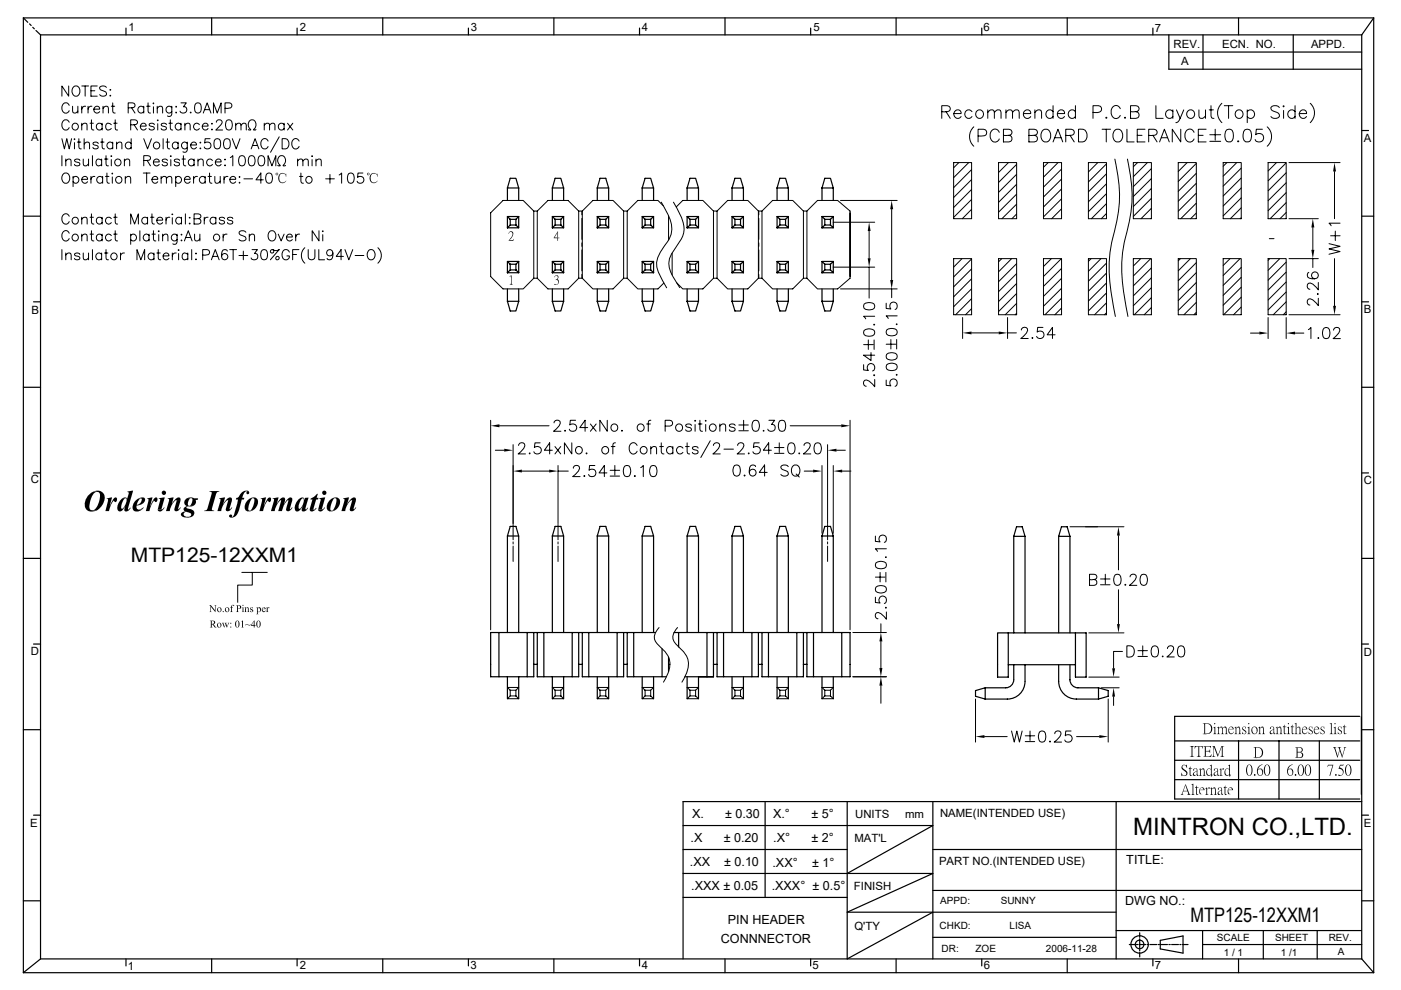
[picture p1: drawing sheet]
<svg xmlns="http://www.w3.org/2000/svg" width="297mm" height="210mm" viewBox="0 0 297 210" stroke-linecap="round" stroke-linejoin="round" font-family="sans-serif">
<defs><g id="words">
<text font-size="5.1" x="240.3" y="176.9">MINTRON CO.,LTD.</text>
<g font-size="4.2">
<text x="27.8" y="119.1">MTP125-12XXM1</text>
<text x="252.4" y="195.4">MTP125-12XXM1</text>
</g>
<g font-size="2.7">
<text x="146.7" y="173.5">X.</text>
<text x="153.7" y="173.5">± 0.30</text>
<text x="163.9" y="173.3">X.°</text>
<text x="172" y="173.3">± 5°</text>
<text x="146.4" y="178.5">.X</text>
<text x="153.4" y="178.5">± 0.20</text>
<text x="164" y="178.6">.X°</text>
<text x="172" y="178.6">± 2°</text>
<text x="146.3" y="183.7">.XX</text>
<text x="153.5" y="183.7">± 0.10</text>
<text x="163.8" y="183.9">.XX°</text>
<text x="172.2" y="183.9">± 1°</text>
<text x="238.8" y="183.2">TITLE:</text>
<text x="146.6" y="188.6">.XXX ± 0.05</text>
<text x="163.6" y="188.8">.XXX° ± 0.5°</text>
<text x="238.5" y="191.9">DWG NO.:</text>
<text x="154.3" y="195.9">PIN HEADER</text>
<text x="152.8" y="199.8">CONNNECTOR</text>
</g>
<g font-size="2.4">
<text x="27.2" y="6.5">1</text>
<text x="63.5" y="6.7">2</text>
<text x="99.8" y="6.5">3</text>
<text x="136.1" y="6.7">4</text>
<text x="172.5" y="6.5">5</text>
<text x="208.5" y="6.7">6</text>
<text x="244.8" y="6.8">7</text>
<text x="248.8" y="10.1">REV.</text>
<text x="259.1" y="10.2">ECN. NO.</text>
<text x="278" y="10.1">APPD.</text>
<text x="250.4" y="13.8">A</text>
<text x="6.6" y="29.9">A</text>
<text x="289.1" y="30.1">A</text>
<text x="6.7" y="66.5">B</text>
<text x="289.1" y="66.3">B</text>
<text x="6.5" y="102.5">C</text>
<text x="289.2" y="102.5">C</text>
<text x="6.6" y="138.9">D</text>
<text x="289.2" y="139">D</text>
<text x="181.3" y="173.4">UNITS</text>
<text x="191.9" y="173.4">mm</text>
<text x="199.3" y="173.2">NAME(INTENDED USE)</text>
<text x="6.4" y="175.3">E</text>
<text x="181.1" y="178.4">MAT'L</text>
<text x="289.2" y="175.2">E</text>
<text x="199.1" y="183.5">PART NO.(INTENDED USE)</text>
<text x="181.1" y="188.8">FINISH</text>
<text x="181.1" y="197.1">Q'TY</text>
<text x="27.1" y="205.6">1</text>
<text x="63.6" y="205.5">2</text>
<text x="99.7" y="205.4">3</text>
<text x="136.1" y="205.5">4</text>
<text x="172.3" y="205.4">5</text>
<text x="208.6" y="205.4">6</text>
<text x="244.8" y="205.4">7</text>
</g>
<g font-size="2.1">
<text x="199.3" y="191.7">APPD:</text>
<text x="212.2" y="191.7">SUNNY</text>
<text x="199.2" y="196.9">CHKD:</text>
<text x="214" y="196.9">LISA</text>
<text x="199.6" y="201.8">DR:</text>
<text x="206.8" y="201.8">ZOE</text>
<text x="221.8" y="201.8">2006-11-28</text>
<text x="258" y="199.5">SCALE</text>
<text x="259.5" y="202.6">1 / 1</text>
<text x="270.3" y="199.6">SHEET</text>
<text x="271.6" y="202.6">1 /1</text>
<text x="281.7" y="199.6">REV.</text>
<text x="283.7" y="202.5">A</text>
</g>
</g></defs>
<g fill="none" stroke="#000" stroke-width=".25">
<path d="M5 3.8h286.3M5 3.8v202.4M5 3.8l.9 .9M6.3 5.1l.3 .3M6.9 5.8l.4 .3M7.6 6.5l1 .9M8.6 7.4v195.9M26.7 6v1.4M44.9 3.8v3.6M63 6v1.4M81.2 3.8v3.6M99.3 6v1.4"/>
<path d="M117.4 3.8v3.6M135.6 6v1.4M153.7 3.8v3.6M171.9 6v1.4M190 3.8v3.6M208.2 6v1.4M226.3 3.8v3.6M244.4 6v1.4M247.8 11h40.9M247.8 7.4v7.3h40.9M255.1 7.4v7.3M262.6 3.8v3.6"/>
<path d="M274.2 7.4v7.3M288.7 7.4v195.9M291.3 3.8l-2.6 3.6h-280.1M291.3 3.8v202.4M7.1 27.7h1.5M107.6 39.9l.6-2.1h1.2l.6 2.1M107.6 39.9v2.6M107.6 39.9h2.4M110 39.9v2.6M117.1 39.9l.6-2.1h1.2l.6 2.1M117.1 39.9v2.6M117.1 39.9h2.4"/>
<path d="M119.5 39.9v2.6M126.6 39.9v2.6M126.6 39.9h2.4M126.6 39.9l.6-2.1h1.2l.6 2.1M129 39.9v2.6M136.2 39.9l.6-2.1h1.2l.6 2.1M136.2 39.9v2.6M136.2 39.9h2.4M138.6 39.9v2.6M145.7 39.9l.6-2.1h1.2l.6 2.1M145.7 39.9v2.6M145.7 39.9h2.4"/>
<path d="M148.1 39.9v2.6M155.2 39.9l.6-2.1h1.2l.6 2.1M155.2 39.9v2.6M155.2 39.9h2.4M157.6 39.9v2.6M164.8 39.9l.5-2.1h1.3l.5 2.1M164.8 39.9v2.6M164.8 39.9h2.3M167.1 39.9v2.6M174.3 39.9l.6-2.1h1.2l.6 2.1M174.3 39.9v2.6M174.3 39.9h2.4"/>
<path d="M176.7 39.9v2.6M288.7 27.7h1.5M5 45.8h3.6M107.6 55.4v2.4M107.6 45.9l.6 .6M108.2 46.5v1.2l-.6 .6M108.2 46.5h1.2v1.2M108.2 56h1.2v1.2M108.2 56v1.2l-.6 .6M108.2 47.7h1.2M108.2 57.2h1.2M109.4 57.2l.6 .6v-.1"/>
<path d="M109.4 47.7l.6 .6M110 45.9v2.4h-2.4M110 45.9h-2.4v2.4M110 55.4h-2.4l.6 .6M110 55.4v2.4h-2.4M110 45.9l-.6 .6M110 55.4l-.6 .6M117.1 57.7v.1M117.1 45.9v2.4M117.1 55.4l.6 .6M117.7 46.5h1.2v1.2M117.7 46.5v1.2l-.6 .6"/>
<path d="M117.7 56v1.2l-.6 .6M117.7 56h1.2v1.2M117.7 47.7h1.2M117.7 57.2h1.2M118.9 57.2l.6 .6v-.1M118.9 47.7l.6 .6M119.5 45.9h-2.4l.6 .6M119.5 45.9v2.4h-2.4M119.5 55.4v2.4h-2.4M119.5 55.4h-2.4v2.4M119.5 45.9l-.6 .6M119.5 55.4l-.6 .6"/>
<path d="M126.6 55.4v2.4M126.6 45.9l.6 .6M127.2 56h1.2v1.2M127.2 56v1.2l-.6 .6M127.2 46.5v1.2l-.6 .6M127.2 46.5h1.2v1.2M127.2 47.7h1.2M127.2 57.2h1.2M128.4 57.2l.6 .6v-.1M128.4 47.7l.6 .6M129 55.4h-2.4l.6 .6M129 55.4v2.4h-2.4"/>
<path d="M129 45.9v2.4h-2.4M129 45.9h-2.4v2.4M129 55.4l-.6 .6M129 45.9l-.6 .6M136.2 55.4v2.4M136.2 45.9l.6 .6M136.8 56h1.2v1.2M136.8 56v1.2l-.6 .6M136.8 46.5v1.2l-.6 .6M136.8 46.5h1.2v1.2M136.8 47.7h1.2M136.8 57.2h1.2"/>
<path d="M138 57.2l.6 .6v-.1M138 47.7l.6 .6M138.6 55.4h-2.4l.6 .6M138.6 55.4v2.4h-2.4M138.6 45.9v2.4h-2.4M138.6 45.9h-2.4v2.4M138.6 55.4l-.6 .6M138.6 45.9l-.6 .6M145.7 45.9v2.4M145.7 55.4l.6 .6M145.7 57.7v.1M146.3 46.5h1.2v1.2"/>
<path d="M146.3 46.5v1.2l-.6 .6M146.3 56v1.2l-.6 .6M146.3 56h1.2v1.2M146.3 47.7h1.2M146.3 57.2h1.2M147.5 47.7l.6 .6M147.5 57.2l.6 .6v-.1M148.1 45.9h-2.4l.6 .6M148.1 45.9v2.4h-2.4M148.1 55.4v2.4h-2.4M148.1 55.4h-2.4v2.4M148.1 45.9l-.6 .6"/>
<path d="M148.1 55.4l-.6 .6M155.2 45.9v2.4M155.2 55.4l.6 .6M155.2 57.7v.1M155.8 46.5h1.2v1.2M155.8 46.5v1.2l-.6 .6M155.8 56v1.2l-.6 .6M155.8 56h1.2v1.2M155.8 47.7h1.2M155.8 57.2h1.2M157 47.7l.6 .6M157 57.2l.6 .6v-.1"/>
<path d="M157.6 45.9h-2.4l.6 .6M157.6 45.9v2.4h-2.4M157.6 55.4v2.4h-2.4M157.6 55.4h-2.4v2.4M157.6 45.9l-.6 .6M157.6 55.4l-.6 .6M164.8 45.9v2.4M164.8 55.4l.5 .6M164.8 57.7v.1M165.3 46.5h1.3v1.2M165.3 46.5v1.2l-.5 .6M165.3 56v1.2l-.5 .6"/>
<path d="M165.3 56h1.3v1.2M165.3 47.7h1.3M165.3 57.2h1.3M166.6 47.7l.5 .6M166.6 57.2l.5 .6v-.1M167.1 45.9h-2.3l.5 .6M167.1 45.9v2.4h-2.3M167.1 55.4v2.4h-2.3M167.1 55.4h-2.3v2.4M167.1 55.4l-.5 .6M167.1 45.9l-.5 .6M174.3 55.4v2.4"/>
<path d="M174.3 45.9l.6 .6M174.9 56h1.2v1.2M174.9 56v1.2l-.6 .6M174.9 46.5v1.2l-.6 .6M174.9 46.5h1.2v1.2M174.9 47.7h1.2M174.9 57.2h1.2M176.1 57.2l.6 .6v-.1M176.1 47.7l.6 .6M176.7 55.4h-2.4l.6 .6M176.7 55.4v2.4h-2.4M176.7 45.9v2.4h-2.4"/>
<path d="M176.7 45.9h-2.4v2.4M176.7 55.4l-.6 .6M176.7 45.9l-.6 .6M288.7 45.8h2.6M7.1 64h1.5M107.6 63.9l.6 2h1.2l.6-2M107.6 61.3v2.6M107.6 63.9h2.4M110 61.3v2.6M117.1 63.9l.6 2h1.2l.6-2M117.1 61.3v2.6M117.1 63.9h2.4"/>
<path d="M119.5 61.3v2.6M126.6 61.3v2.6M126.6 63.9h2.4M126.6 63.9l.6 2h1.2l.6-2M129 61.3v2.6M136.2 63.9l.6 2h1.2l.6-2M136.2 61.3v2.6M136.2 63.9h2.4M138.6 61.3v2.6M145.7 63.9l.6 2h1.2l.6-2M145.7 61.3v2.6M145.7 63.9h2.4"/>
<path d="M148.1 61.3v2.6M155.2 63.9l.6 2h1.2l.6-2M155.2 61.3v2.6M155.2 63.9h2.4M157.6 61.3v2.6M164.8 63.9l.5 2h1.3l.5-2M164.8 61.3v2.6M164.8 63.9h2.3M167.1 61.3v2.6M174.3 63.9l.6 2h1.2l.6-2M174.3 61.3v2.6M174.3 63.9h2.4"/>
<path d="M176.7 61.3v2.6M288.7 64h1.5M5 82.1h3.6M288.7 82.1h2.6M5 118.4h3.6M7.1 100.3h1.5M107.6 113.6h2.4v20.5M107.6 113.6l.6-2h1.2l.6 2M107.6 113.6v20.5M117.1 113.6h2.4v20.5M117.1 113.6l.6-2h1.2l.6 2M117.1 113.6v20.5"/>
<path d="M126.6 113.6l.6-2h1.2l.6 2M126.6 113.6v20.5M126.6 113.6h2.4M129 113.6v20.5M136.2 113.6h2.4v20.5M136.2 113.6l.6-2h1.2l.6 2M136.2 113.6v20.5M145.7 113.6h2.4v20.5M145.7 113.6v20.5M148.1 113.6l-.6-2h-1.2l-.6 2M155.2 113.6h2.4v20.5M155.2 113.6l.6-2h1.2l.6 2"/>
<path d="M155.2 113.6v20.5M164.8 113.6h2.3v20.5M164.8 113.6l.5-2h1.3l.5 2M164.8 113.6v20.5M174.3 113.6h2.4v20.5M174.3 113.6l.6-2h1.2l.6 2M174.3 113.6v20.5M214.9 113.7h2.4v20.5M214.9 113.7l.6-2h1.2l.6 2M214.9 113.7v20.5M224.5 113.7v20.5M225.1 111.7h1.2l.6 2h-2.4z"/>
<path d="M226.9 113.7v20.5M288.7 118.4h2.6M288.7 100.3h1.5M7.1 136.6h1.5M105.8 134.1v9.4M111.8 134.1v9.4M113.2 134.1h-9.2v9.4M113.9 134.1h-.7v6.8M113.9 134.1h8.8M113.9 134.1v9.4M115.3 134.1v9.4M121.3 134.1v9.4"/>
<path d="M123.5 134.1h-.8v6.8M123.5 134.1v6.8h-.8M123.5 134.1h8.7M124.8 134.1v9.4M130.8 134.1v9.4M133 134.1h-.8v6.8M133 134.1h6M133 134.1v9.4M134.4 134.1v9.4M140.4 137.6v5.9M141.7 139.3v3.1M142.9 134.1h8.4"/>
<path d="M143.9 134.1v3.1M149.9 134.1v9.4M152 134.1h-.7v6.8M152 134.1v6.8h-.7M152 134.1h8.8M153.4 134.1v9.4M159.4 134.1v9.4M161.6 134.1h-.8v6.8M161.6 134.1v6.8h-.8M161.6 134.1h18.6v9.4M162.9 134.1v9.4M168.9 134.1v9.4"/>
<path d="M170.3 134.1v9.4M171.1 134.1v6.8h-.8M172.5 134.1v9.4M178.5 134.1v9.4M213.8 134.2v9.4M228 134.2v9.4M288.7 136.6h1.5M5 154.7h3.6M104 143.5h9.2zM107.6 143.5v4.6M110 143.5v4.6M113.2 140.9h.7"/>
<path d="M113.2 140.9v2.6M113.9 143.5h8.8zM117.1 143.5v4.6M119.5 143.5v4.6M122.7 140.9v2.6M123.5 143.5h8.7zM123.5 140.9v2.6M126.6 143.5v4.6M129 143.5v4.6M132.2 140.9h.8M132.2 140.9v2.6M133 143.5h8.3z"/>
<path d="M136.2 143.5v4.6M138.6 143.5v4.6M141.7 140.9h.3M145.2 143.5h6.1h-3.1M145.7 143.5v4.6M148.1 143.5v4.6M151.3 140.9v2.6M152 143.5h8.8zM152 140.9v2.6M155.2 143.5v4.6M157.6 143.5v4.6M160.8 140.9v2.6"/>
<path d="M161.6 143.5h8.7zM161.6 140.9v2.6M164.8 143.5v4.6M167.1 143.5v4.6M171.1 143.5h9.1zM171.1 140.9v2.6M174.3 143.5v4.6M176.7 143.5v4.6M206.8 146.4l2.1-.6v2.4l-2.1-.6zM211.5 143.6h2.3zM211.5 143.6v-9.4h18.8v9.4M213.8 140.9h14.2"/>
<path d="M214.9 140.9v3.2a1.71 1.71 0 0 1-1.7 1.7h-4.3M217.3 140.9v3.6a3.7 3.7 0 0 1-3.7 3.7h-4.7M224.5 140.9v3.6a3.7 3.7 0 0 0 3.7 3.7h4.7M226.9 140.9v3.2a1.71 1.71 0 0 0 1.6 1.7h4.4M228 143.6h2.3zM232.9 145.8l2.1 .6v1.2l-2.1 .6zM249.1 157.1h39.2M262.6 157.1v12.3M271.2 157.1v12.3M279.7 157.1v12.3M288.3 151.9h-39.2v17.5h39.2M288.6 152v16.4"/>
<path d="M288.7 154.7h2.6M7.1 172.8h1.5M144.8 175h53l-18.2 10.2M162.2 170v20.3M179.6 170v33.3l18.2-9.9M197.8 170v33.3M236.6 170v33.3M249.1 165.3h39.2M249.1 161.2h39.2M288.7 170h-143.9v33.3M288.7 172.8h1.5M5 191h3.6"/>
<path d="M144.8 185.2h53l-18.2 8.2h57M144.8 180.1h34.8M144.8 190.3h34.8M197.8 180.1h90.9M197.8 188.8h90.9M197.8 198.7h38.8M236.6 197.3h52M241.6 197.8v.9M241.6 199v.3M241.6 199.6v1.4M246 199.4l4.8-1v3.7l-4.8-.9zM255 197.3v6"/>
<path d="M267.8 197.3v6M279.3 197.3v6M288.7 191h2.6M5 206.2h286.3M8.6 203.3h280.1M8.6 203.3l-3.6 2.9M26.7 203.3v1.5M44.9 203.3v2.9M63 203.3v1.5M81.2 203.3v2.9M99.3 203.3v1.5M117.4 203.3v2.9"/>
<path d="M135.6 203.3v1.5M153.7 203.3v2.9M171.9 203.3v1.5M190 203.3v2.9M208.2 203.3v1.5M226.3 203.3v2.9M239.4 200.3h1.2M240.9 200.3h.3M241.5 200.3h1.4M241.6 201.3v.3M241.6 201.9v1M243.2 200.3h.3"/>
<path d="M243.8 200.3h1.4M244.4 203.3v1.5M245.5 200.3h.3M246.1 200.3h1.4M247.8 200.3h.3M248.4 200.3h1.5M250.1 200.3h.3M250.7 200.3h1.2M255 200.3h33.7M262.6 203.3v2.9M288.7 203.3l2.6 2.9"/>
<circle cx="241.6" cy="200.2" r="1.84"/>
<circle cx="241.6" cy="200.2" r=".91"/>
</g>
<g fill="#000">
<path d="M282.9 34.5l.4 1.9h-.7zM184.3 47.1l.3 1.9h-.6zM184 54.8h.6l-.3 1.8zM189.1 42.5l.3 1.9h-.7zM188.7 59.4h.7l-.3 1.9zM278.3 46.4l.4 1.8h-.7zM278 53h.7l-.4 1.8zM204.1 70.6l1.9-.3v.6zM211.8 70.3l1.8 .3-1.8 .3zM267 70.3l1.9 .3-1.9 .3zM272.7 70.6l1.9-.3v.6zM282.6 64.8h.7l-.4 1.9z"/>
<path d="M104 90.3l1.9-.3v.6zM106.9 95.1l1.9 .4-1.9 .3zM108.8 99.9l1.9-.3v.6zM116.4 99.6l1.9 .3-1.9 .3zM172.4 99.6l1.9 .3-1.9 .3zM175.5 95.5l1.8-.4v.7zM178.4 90l1.8 .3-1.8 .3zM176.7 99.9l1.9-.3v.6zM27 104.2v.1zM33.7 105.6l.1 .2zM67.7 105.6l.1 .2zM237.1 111.7l.3 1.8h-.6z"/>
<path d="M44.9 132.4h.2zM50.4 129.1h.5zM53.1 129.7h.5zM186.8 134.1l.3 1.9h-.7zM236.8 132.3h.6l-.3 1.9zM186.4 141.6h.7l-.3 1.9zM186.8 143.5l.3 1.9h-.7zM206.8 156.2l1.9-.3v.6zM233.1 155.9l1.9 .3-1.9 .3zM236.1 145.8l.3 1.9h-.6zM235.8 141.7h.6l-.3 1.9zM257.2 154.3h.1z"/>
<path d="M264.4 154.3h.1zM270.3 155.5l.1-.1zM272.8 154.3h.2zM282.7 154.3h.1zM254 164.4l.1-.1zM258.4 164.4l.1-.1z"/>
<path d="M58.5 36.7h.4l-.4 .2 .1 .1 .3 .1h-.4z" fill-rule="evenodd"/>
<path d="M58.7 36.7l.2 .1v.3h-.2l.2-.2z" fill-rule="evenodd"/>
<path d="M59.3 36.9l.4-.2 .6 .1a.97 .97 0 0 0-1.1 .8 .97 .97 0 0 0 .7 1.1h-.5a1.24 1.24 0 0 1-.1-1.8z" fill-rule="evenodd"/>
<path d="M59.9 36.8h.4l.3 .2z" fill-rule="evenodd"/>
<path d="M59.4 38.7h.7l.6-.4a.92 .92 0 0 1-1.3 .4z" fill-rule="evenodd"/>
<path d="M60.6 36.8l.1 .7-.2-.5z" fill-rule="evenodd"/>
<path d="M77.9 36.7h.4l-.4 .2 .1 .1 .3 .1h-.4z" fill-rule="evenodd"/>
<path d="M78.1 36.7l.2 .1v.3h-.2l.1-.2z" fill-rule="evenodd"/>
<path d="M78.7 36.9l.4-.2 .6 .1a.97 .97 0 0 0-1.1 .8 .97 .97 0 0 0 .7 1.1h-.5a1.24 1.24 0 0 1-.1-1.8z" fill-rule="evenodd"/>
<path d="M79.3 36.8h.4l.3 .2z" fill-rule="evenodd"/>
<path d="M78.8 38.7h.7l.6-.4a.92 .92 0 0 1-1.3 .4z" fill-rule="evenodd"/>
<path d="M80 36.8l.1 .7-.3-.5z" fill-rule="evenodd"/>
<path d="M108 49.2l.4-.2 .3 .1-.6 .1-.3 .4z" fill-rule="evenodd"/>
<path d="M108 58.6l.5-.2z" fill-rule="evenodd"/>
<path d="M108.2 58.6l.3-.2v1.8l.2 .2h-.7l.3-.2v-.4z" fill-rule="evenodd"/>
<path d="M108.2 49.2l.5-.1a1.51 1.51 0 0 1-.9 1.9 1.87 1.87 0 0 0 .9-1.3l-.1-.4z" fill-rule="evenodd"/>
<path d="M107.8 51l.9-.1 .3-.2-.2 .4z" fill-rule="evenodd"/>
<path d="M117.7 58.4h.2l-.4 .4z" fill-rule="evenodd"/>
<path d="M117.7 58.4a.43 .43 0 0 1 .7 .2 .43 .43 0 0 1-.2 .6 .58 .58 0 0 1 .3 .7 .58 .58 0 0 1-.6 .4 .49 .49 0 0 0 .5-.6 .49 .49 0 0 0-.6-.4l.4-.3a.41 .41 0 0 0 0-.4 .41 .41 0 0 0-.5-.2z" fill-rule="evenodd"/>
<path d="M118.3 49l-.8 1.4h1.1l-.3 .1v.6h-.1v-.6l-.8-.1z" fill-rule="evenodd"/>
<path d="M118.3 49v1.4h-.8h.7z" fill-rule="evenodd"/>
<path d="M117.5 60.2l.7 .1-.5 .1z" fill-rule="evenodd"/>
<path d="M19.1 104.7l.7-.5 .9 .1a2.24 2.24 0 0 0-1.6 2.1l-.1 .3a1.11 1.11 0 0 0 .6 1.5l.9 .1a1.61 1.61 0 0 1-2.5-1.2 3.1 3.1 0 0 1 1.1-2.4z" fill-rule="evenodd"/>
<path d="M19.8 104.2a1.61 1.61 0 0 1 2 .3 1.61 1.61 0 0 1 .2 2l-.7 1.1-.6 .6h-1.2a2.53 2.53 0 0 0 1.6-2.3l.1-.3a.9 .9 0 0 0-.1-1 .9 .9 0 0 0-.9-.4z" fill-rule="evenodd"/>
<path d="M22.6 105.7l1.2-.2-.7 2.9h-.8l.6-2.1a.31 .31 0 0 0 0-.4 .31 .31 0 0 0-.3-.1z" fill-rule="evenodd"/>
<path d="M23.8 106.1l.3 .1-.3 .3-.4 .8-.1-.1z" fill-rule="evenodd"/>
<path d="M24.1 105.7l.4-.2a.51 .51 0 0 1 .3 .5 .51 .51 0 0 1-.4 .4l-.6-.3z" fill-rule="evenodd"/>
<path d="M25.7 105.9l.3-.3h.6a1.99 1.99 0 0 0-.8 2.3h.4l-.3 .4-.6 .1a1.74 1.74 0 0 1 .4-2.5z" fill-rule="evenodd"/>
<path d="M26.4 107.3l.1 .1a.58 .58 0 0 1-.6 .5z" fill-rule="evenodd"/>
<path d="M26 105.6a.66 .66 0 0 1 1 .1z" fill-rule="evenodd"/>
<path d="M27.2 108l.4-.4 .1 .1-.2 .3z" fill-rule="evenodd"/>
<path d="M27 104.2l1.2-.2-1.1 3.8v.2h.4a.61 .61 0 0 1-.6 .5 .61 .61 0 0 1-.6-.4l.2-.7-.1-.1 .4-1v-.6h.2l.3-1.1z" fill-rule="evenodd"/>
<path d="M28.7 106.1l.8-.4h.4l-.5 .3-.4 1 .7 .1-.8 .1v.4a.85 .85 0 0 0 1.2 .4l-.2 .2a1.05 1.05 0 0 1-1.5 .1 1.05 1.05 0 0 1-.2-1.4z" fill-rule="evenodd"/>
<path d="M29.5 105.7l.2-.2a.69 .69 0 0 1 1.1 .2 .69 .69 0 0 1-.5 1l-.6 .4-.7-.1a1.16 1.16 0 0 0 1-1.3z" fill-rule="evenodd"/>
<path d="M29.4 108l1-.4h.1l-.4 .4z" fill-rule="evenodd"/>
<path d="M31.2 105.7l1.1-.2-.6 2.9h-.8l.5-2.1a.31 .31 0 0 0 .1-.4 .31 .31 0 0 0-.3-.1z" fill-rule="evenodd"/>
<path d="M32.4 106.1l.3 .1-.3 .3-.4 .8-.2-.1z" fill-rule="evenodd"/>
<path d="M32.7 105.7l.4-.2a.51 .51 0 0 1 .3 .5 .51 .51 0 0 1-.5 .4l-.5-.3z" fill-rule="evenodd"/>
<path d="M33.4 108a1.07 1.07 0 0 0 1.4-.4h.1l-.3 .5a.59 .59 0 0 1-.6 .4 .59 .59 0 0 1-.6-.5z" fill-rule="evenodd"/>
<path d="M33.7 105.6l1.2-.1-.6 2.3v.2h-.9l.6-2z" fill-rule="evenodd"/>
<path d="M35.6 105.7l1.2-.2-.4 1.3h.2l-.6 1.6h-.8l.6-2a.33 .33 0 0 0 .1-.4 .33 .33 0 0 0-.4-.2z" fill-rule="evenodd"/>
<path d="M37.2 105.8a.74 .74 0 0 1 .9-.3l.2 .5-.5 .1a1.01 1.01 0 0 0-1.2 .7h-.2z" fill-rule="evenodd"/>
<path d="M38.2 107.6h.1l-.2 .4h-.3z" fill-rule="evenodd"/>
<path d="M37.4 106h.9l-.5 1.8 .3 .2a.59 .59 0 0 1-.6 .4 .59 .59 0 0 1-.6-.4l.6-1.8z" fill-rule="evenodd"/>
<path d="M38.6 108.7l.8-.2-.4 .2-.1 .3 .4 .5 .5 .1h-1a.54 .54 0 0 1-.4-.4 .54 .54 0 0 1 .2-.5z" fill-rule="evenodd"/>
<path d="M39.4 105.8l.3-.2h.8a1.18 1.18 0 0 0-.5 1.6l1 .1-1.2 .1-.2 .1v.2l.5 .2a.9 .9 0 0 1 1.1 .8 .9 .9 0 0 1-.9 1l-1.5-.1h1a.5 .5 0 0 0 .7-.4 .5 .5 0 0 0-.5-.6l-1-.1 .3-.1a.61 .61 0 0 1-.3-.7 .61 .61 0 0 1 .6-.4 .85 .85 0 0 1-.2-1.5z" fill-rule="evenodd"/>
<path d="M39.7 105.6l.9-.1 .6 .2h.8l-.1 .3h-.4a.92 .92 0 0 1-.5 1.3l-.9-.1 .5-.4a.82 .82 0 0 0-.1-1.2z" fill-rule="evenodd"/>
<path d="M39.8 107.4h.9z" fill-rule="evenodd"/>
<path d="M44.4 104.1h2.1l-.5 .3-.2 .4-.8 2.8-.1 .5 .5 .3h-2.1v-.1a.66 .66 0 0 0 .7-.7l.9-3v-.2l-.5-.2z" fill-rule="evenodd"/>
<path d="M46.5 105.7l1.2-.2-.4 1.3h.2l-.6 1.6h-.8l.6-2a.33 .33 0 0 0 .1-.4 .33 .33 0 0 0-.4-.2z" fill-rule="evenodd"/>
<path d="M48.1 105.8a.74 .74 0 0 1 .9-.3l.2 .5-.5 .1a1.01 1.01 0 0 0-1.2 .7h-.2z" fill-rule="evenodd"/>
<path d="M48.7 109.1h.2a.28 .28 0 0 1 .3 .2 .28 .28 0 0 1-.1 .3h.5a.61 .61 0 0 1-1-.3z" fill-rule="evenodd"/>
<path d="M49.1 107.6h.1l-.2 .4h-.3z" fill-rule="evenodd"/>
<path d="M48.3 106h.9l-.5 1.8 .3 .2a.64 .64 0 0 1-1.1 .1l.5-1.9z" fill-rule="evenodd"/>
<path d="M50.1 105.6a.97 .97 0 0 0 .8-.8 1.39 1.39 0 0 1 1.8-.7l-.6 .1-.4 .4-.3 .9 .4 .1-.1 .3h-.4l-.3 1a4 4 0 0 1-1.2 2.6l-.6 .1 .4-.5 .8-2.6 .1-.6h-.5z" fill-rule="evenodd"/>
<path d="M52.3 104.2l.4-.1 .1 .6-.4 .1-.2-.2z" fill-rule="evenodd"/>
<path d="M52.7 105.9l.5-.3h.5h-.2a3.1 3.1 0 0 0-.8 2.6l.8 .1-.7 .1a.99 .99 0 0 1-.9-.5 .99 .99 0 0 1 .1-1.1z" fill-rule="evenodd"/>
<path d="M53.2 105.6a1.05 1.05 0 0 1 1.4 .2 1.05 1.05 0 0 1-.1 1.4l-.2 .3a1.52 1.52 0 0 1-1.4 .8 2.79 2.79 0 0 0 1-2.5z" fill-rule="evenodd"/>
<path d="M55.3 105.7l1.1-.2-.6 2.9h-.8l.5-2.1a.31 .31 0 0 0 .1-.4 .31 .31 0 0 0-.3-.1z" fill-rule="evenodd"/>
<path d="M56.5 106.1l.3 .1-.3 .3-.4 .8-.2-.1z" fill-rule="evenodd"/>
<path d="M56.8 105.7l.4-.2a.5 .5 0 0 1 .3 .5 .5 .5 0 0 1-.5 .4l-.5-.3z" fill-rule="evenodd"/>
<path d="M57.8 105.7l1.3-.2-.4 1.3h.1l-.6 1.6h-.8l.6-2a.33 .33 0 0 0 .1-.4 .33 .33 0 0 0-.3-.2z" fill-rule="evenodd"/>
<path d="M59.3 106h.3l-.8 .8h-.1z" fill-rule="evenodd"/>
<path d="M59.4 105.8a.54 .54 0 0 1 .6-.4 .54 .54 0 0 1 .5 .4l-.3 1h.2l-.6 1.6h-.8l.6-2.3-.3-.1z" fill-rule="evenodd"/>
<path d="M60.8 106h.3l-.7 .8h-.2z" fill-rule="evenodd"/>
<path d="M61.1 105.7a.52 .52 0 0 1 .8-.1 .52 .52 0 0 1 0 .8l-.4 1.4 .3 .2a.6 .6 0 0 1-.6 .5 .6 .6 0 0 1-.6-.5l.5-1.9-.3-.1z" fill-rule="evenodd"/>
<path d="M61.9 107.6h.1l-.2 .4h-.3z" fill-rule="evenodd"/>
<path d="M63.5 107.9l.5-.6 .1 .1-.3 .5z" fill-rule="evenodd"/>
<path d="M63.4 105.8a.8 .8 0 0 1 1-.3l.1 .1a1.51 1.51 0 0 0-1.1 1.5l-.1 .7 .5 .1a.68 .68 0 0 1-.5 .5 .68 .68 0 0 1-.7-.3 2.14 2.14 0 0 1 .8-2.3z" fill-rule="evenodd"/>
<path d="M64.2 105.7l.3-.1 .1 .3-.2 .1z" fill-rule="evenodd"/>
<path d="M64.8 108l.5-.3-.2 .3z" fill-rule="evenodd"/>
<path d="M64.7 105.6l.7-.1-.7 2.4 .4 .1a.63 .63 0 0 1-.5 .5 .63 .63 0 0 1-.6-.4l.4-2.1 .2-.1z" fill-rule="evenodd"/>
<path d="M65.7 108.1h.4a.7 .7 0 0 0 .9-.4h.1a1.2 1.2 0 0 1-1.2 .7z" fill-rule="evenodd"/>
<path d="M65.9 105.7l1.5-1-.3 .9h.4l-.1 .3h-.4l-.5 1.8v.4h-.8l.5-2.2h-.4z" fill-rule="evenodd"/>
<path d="M67.5 108a1.07 1.07 0 0 0 1.3-.4h.1l-.3 .5a.59 .59 0 0 1-.6 .4 .59 .59 0 0 1-.5-.5z" fill-rule="evenodd"/>
<path d="M67.7 105.6l1.3-.1-.7 2.3 .1 .2h-.9l.5-2z" fill-rule="evenodd"/>
<path d="M70.1 105.9l.5-.3h.5h-.2a3.1 3.1 0 0 0-.8 2.6l.8 .1-.7 .1a.99 .99 0 0 1-.9-.5 .99 .99 0 0 1 .1-1.1z" fill-rule="evenodd"/>
<path d="M70.6 105.6a1.05 1.05 0 0 1 1.4 .2 1.05 1.05 0 0 1-.1 1.4l-.7 .9-.3 .2h-.6a2.79 2.79 0 0 0 1-2.5z" fill-rule="evenodd"/>
<path d="M72.8 105.7l1.2-.2-.4 1.3h.2l-.6 1.6h-.8l.6-2a.33 .33 0 0 0 .1-.4 .33 .33 0 0 0-.4-.2z" fill-rule="evenodd"/>
<path d="M74.4 105.8a.74 .74 0 0 1 .9-.3l.2 .5-.5 .1a1.01 1.01 0 0 0-1.2 .7h-.2z" fill-rule="evenodd"/>
<path d="M75.4 107.6h.1l-.2 .4h-.3z" fill-rule="evenodd"/>
<path d="M74.6 106h.9l-.5 1.8 .3 .2a.59 .59 0 0 1-.6 .4 .59 .59 0 0 1-.6-.4l.5-1.8z" fill-rule="evenodd"/>
<path d="M44.6 128.5l.1 1.2 .2 .1h-.5l.2-.2z" fill-rule="evenodd"/>
<path d="M44.3 128.3h.4l.9 1.1 .1 .4z" fill-rule="evenodd"/>
<path d="M44.5 131.6h.9l-.5 .1v.6h.5l-.5 .1v.5l.2 .1h-.6l.2-.2v-1z" fill-rule="evenodd"/>
<path d="M45.1 132.4l.2-.1 .6 .7h-.3z" fill-rule="evenodd"/>
<path d="M45.1 131.7h.5v.3l-.1 .2-.5 .1 .3-.1a.31 .31 0 0 0 .1-.4 .31 .31 0 0 0-.3-.1z" fill-rule="evenodd"/>
<path d="M45.4 128.3h.5l-.2 .1v1.4l-.1-1.4z" fill-rule="evenodd"/>
<path d="M46.1 132.2l.3-.1-.2 .1v.5l.2 .3h.3a.5 .5 0 0 1-.6-.1 .5 .5 0 0 1 0-.7z" fill-rule="evenodd"/>
<path d="M46.1 128.9l.4-.1-.2 .1-.1 .5 .3 .3h.2a.5 .5 0 0 1-.6-.1 .5 .5 0 0 1 0-.7z" fill-rule="evenodd"/>
<path d="M46.2 132.1a.48 .48 0 0 1 .7 .3 .48 .48 0 0 1-.4 .6l.2-.2a.48 .48 0 0 0 0-.5 .48 .48 0 0 0-.5-.2z" fill-rule="evenodd"/>
<path d="M46.3 128.8a.51 .51 0 0 1 .6 .2 .51 .51 0 0 1-.1 .7h-.3l.3-.2a.48 .48 0 0 0-.1-.5 .48 .48 0 0 0-.4-.2z" fill-rule="evenodd"/>
<path d="M47.2 129.7l.2-.1 .1 .1z" fill-rule="evenodd"/>
<path d="M47.1 132.1h.4v1z" fill-rule="evenodd"/>
<path d="M47.8 132.3l-.3 .8z" fill-rule="evenodd"/>
<path d="M47.8 128.9l.3-.1-.2 .1v.5l.2 .3h.3a.5 .5 0 0 1-.7-.1 .5 .5 0 0 1 .1-.7z" fill-rule="evenodd"/>
<path d="M47.6 132.1h.5l-.2 .1 .3 .6-.1 .3z" fill-rule="evenodd"/>
<path d="M47.9 128.8a.48 .48 0 0 1 .7 .3 .48 .48 0 0 1-.4 .6l.2-.2a.48 .48 0 0 0 0-.5 .48 .48 0 0 0-.5-.2z" fill-rule="evenodd"/>
<path d="M48.3 132.1h.3l-.5 1 .3-.9z" fill-rule="evenodd"/>
<path d="M48.8 132.9l.2-.1v.2h-.2z" fill-rule="evenodd"/>
<path d="M48.8 132.1l.2-.1v.2z" fill-rule="evenodd"/>
<path d="M49.1 128.3h.5l-.4 .1-.1 .4h.3l-.3 .1 .1 .8 .2 .1h-.6l.2-.2v-.7l-.2-.1h.2z" fill-rule="evenodd"/>
<path d="M49.3 128.3h.3l.1 .2z" fill-rule="evenodd"/>
<path d="M50.1 131.7l.2-.1a1.01 1.01 0 0 0 0 1.4l-.3-.1-.2-.4z" fill-rule="evenodd"/>
<path d="M50.2 128.4h.4h-.2v.6h.6l-.6 .1 .1 .6 .2 .1h-.7l.2-.2z" fill-rule="evenodd"/>
<path d="M50.1 131.6h.3l.3 .2v.9a.45 .45 0 0 1-.6 .3h.3l.2-.4-.1-.8z" fill-rule="evenodd"/>
<path d="M50 128.3h.6a.46 .46 0 0 1 .5 .5l-.1 .2h-.4l.3-.1v-.3z" fill-rule="evenodd"/>
<path d="M51.1 131.7h.1z" fill-rule="evenodd"/>
<path d="M51.1 131.7l.4-.1v1.3l.2 .1h-.6l.2-.1v-1.1z" fill-rule="evenodd"/>
<path d="M51.3 128.9l.3-.2v.9l.2 .2h-.5l.1-.2v-.6z" fill-rule="evenodd"/>
<path d="M51.8 128.9l.4-.2v.3z" fill-rule="evenodd"/>
<path d="M52 129l.4-.1-.2 .1v.7l.1 .1h-.5l.2-.1z" fill-rule="evenodd"/>
<path d="M52.1 132.4h.5h-.4l-.2 .2z" fill-rule="evenodd"/>
<path d="M52.2 128.9l.3-.2 .2 .1v.9l.2 .1h-.5l.2-.2v-.6z" fill-rule="evenodd"/>
<path d="M52.2 132.4l.9 .1-.3 .1z" fill-rule="evenodd"/>
<path d="M53 129.4l.2 .3h.4l-.6 .1z" fill-rule="evenodd"/>
<path d="M52.9 132.5l.2-.2v.2z" fill-rule="evenodd"/>
<path d="M53.1 128.8h.2l-.1 .2 .5 .4-.1 .3h-.2l.1-.2-.4-.3z" fill-rule="evenodd"/>
<path d="M53.1 128.8h.4z" fill-rule="evenodd"/>
<path d="M53.1 128.8l.5-.1v.4z" fill-rule="evenodd"/>
<path d="M53.9 131.6l-.6 .9h.9v.2h-.2v.3h-.2v-.3h-.6z" fill-rule="evenodd"/>
<path d="M54 131.6v.9h-.7h.5v-.7z" fill-rule="evenodd"/>
<path d="M54.5 131.7l.3-.1a1.01 1.01 0 0 0 0 1.4l-.3-.1-.2-.4z" fill-rule="evenodd"/>
<path d="M54.3 128.9l.4-.2v.9l.1 .1h-.1v.4l.1 .1h-.5l.2-.1v-1.1z" fill-rule="evenodd"/>
<path d="M54.7 128.9h.2z" fill-rule="evenodd"/>
<path d="M54.7 129.7h.4z" fill-rule="evenodd"/>
<path d="M54.6 131.6a.48 .48 0 0 1 .7 .6l-.1 .4a.48 .48 0 0 1-.6 .4h.3l.2-.4-.1-.8z" fill-rule="evenodd"/>
<path d="M54.8 128.8l.2-.1a.46 .46 0 0 1 .3 .7l-.2 .3h-.2l.2-.2v-.3z" fill-rule="evenodd"/>
<path d="M55.6 128.9l.3-.1-.4 .3z" fill-rule="evenodd"/>
<path d="M55.8 128.8a.39 .39 0 0 1 .5 .4h-.7l.1 .2 .3 .2h-.4l-.1-.5h.6l-.1-.2z" fill-rule="evenodd"/>
<path d="M55.6 129.6h.4l.3-.2a.39 .39 0 0 1-.3 .4 .39 .39 0 0 1-.4-.2z" fill-rule="evenodd"/>
<path d="M56.4 128.9l.3-.2v.9l.2 .2h-.5l.2-.1v-.8z" fill-rule="evenodd"/>
<path d="M56.8 128.9h.1z" fill-rule="evenodd"/>
<path d="M252.3 158.2h.9l-.4 .3v1.7l.4 .3h-.9l.3-.3v-1.8z" fill-rule="evenodd"/>
<path d="M254.1 158.3h.2v1.9l.3 .3h-.9l.3-.3z" fill-rule="evenodd"/>
<path d="M253.3 158.2h1.7l-.8 .1a.68 .68 0 0 0-.9 .4z" fill-rule="evenodd"/>
<path d="M254.5 158.3l.5-.1v.5a.4 .4 0 0 0-.5-.4z" fill-rule="evenodd"/>
<path d="M255.3 158.3h.9h-.5v.9l.5 .1h-.5v1l.5 .1h-.9l.1-.3z" fill-rule="evenodd"/>
<path d="M255 153.3l1.4 .2h-.9v1.9l.2 .1-.6 .1 .2-.2v-1.8z" fill-rule="evenodd"/>
<path d="M255.7 153.5h.7a1.25 1.25 0 0 1 .6 1.3 1.56 1.56 0 0 1-2 .8h.4a1.09 1.09 0 0 0 1.4-.9 1.09 1.09 0 0 0-1.1-1.2z" fill-rule="evenodd"/>
<path d="M255.7 159.2h.7l.2-.3v.8l-.2-.3z" fill-rule="evenodd"/>
<path d="M255.1 158.2h1.7v.4l-.3-.3z" fill-rule="evenodd"/>
<path d="M255.1 160.4h.8a.9 .9 0 0 0 1-.5l-.1 .6z" fill-rule="evenodd"/>
<path d="M257.2 158.3l.2 .1v1.7l.3 .4h-.7l.2-.3z" fill-rule="evenodd"/>
<path d="M257 158.2h.5l.7 1.9v.4l-.8-2.1z" fill-rule="evenodd"/>
<path d="M257.5 153.3h.1v.2l-.1 .1z" fill-rule="evenodd"/>
<path d="M257.2 154.3l.5-.2v1.3l.2 .3h-.7l.2-.2 .1-.7-.1-.5z" fill-rule="evenodd"/>
<path d="M258 154.2l.4-.1v1.3l.3 .3h-.7l.3-.4v-.9z" fill-rule="evenodd"/>
<path d="M258.4 154.4l.6-.4 .2 .2z" fill-rule="evenodd"/>
<path d="M258.8 154.2l.5 .2v1l.2 .3h-.6l.2-.2v-.9z" fill-rule="evenodd"/>
<path d="M259 158.3h.3l-.1 1.8 .4 .4h-.9l.3-.3z" fill-rule="evenodd"/>
<path d="M259.3 154.3l.4-.1-.5 .2z" fill-rule="evenodd"/>
<path d="M259 158.2h.6l-.6 .2-.8 2.1z" fill-rule="evenodd"/>
<path d="M259.4 154.2l.4-.2a.43 .43 0 0 1 .3 .6v.9l.2 .2h-.6l.2-.3v-.9l-.1-.2z" fill-rule="evenodd"/>
<path d="M260.7 154.1h.3l-.5 .5z" fill-rule="evenodd"/>
<path d="M260.7 154.1a.53 .53 0 0 1 .6 0 .53 .53 0 0 1 .3 .5h-1l.1 .7 .4 .2h-.5l-.2-.5 .1-.4h.9a.44 .44 0 0 0-.7-.5z" fill-rule="evenodd"/>
<path d="M260.6 155.5h.7l.3-.4a.57 .57 0 0 1-.4 .5 .57 .57 0 0 1-.6-.1z" fill-rule="evenodd"/>
<path d="M261.7 154.2l.4-.1v1.3l.3 .3h-.7l.3-.3-.1-1z" fill-rule="evenodd"/>
<path d="M262.3 154.2l.4-.2 .2 .2-.8 .2z" fill-rule="evenodd"/>
<path d="M262.5 154.3l.4-.1v.7a.54 .54 0 0 0 .3 .7l-.7 .1a.99 .99 0 0 0 0-1.4z" fill-rule="evenodd"/>
<path d="M263.4 155.1l.2 .5h.2l-.4 .1z" fill-rule="evenodd"/>
<path d="M263.4 154.2l.4-.1-.3 .2 .1 .2a.76 .76 0 0 1 .6 1l-.4 .2-.3-.1h.5l.1-.3-.7-.6z" fill-rule="evenodd"/>
<path d="M263.6 154.1h.5z" fill-rule="evenodd"/>
<path d="M263.9 154.1h.2l.1 .4z" fill-rule="evenodd"/>
<path d="M264.7 153.3h.1v.2l-.1 .1z" fill-rule="evenodd"/>
<path d="M264.4 154.3l.5-.2v1.3l.2 .3h-.7l.3-.2v-.7l-.1-.5z" fill-rule="evenodd"/>
<path d="M265.6 154.2l.4-.2 .3 .1-.4 .1a.77 .77 0 0 0-.4 .8 .77 .77 0 0 0 .8 .6l-.4 .1a.89 .89 0 0 1-.3-1.5z" fill-rule="evenodd"/>
<path d="M265.9 154.1a.71 .71 0 0 1 .7 .7 .71 .71 0 0 1-.6 .8 .75 .75 0 0 0 .5-.8 .75 .75 0 0 0-.6-.7z" fill-rule="evenodd"/>
<path d="M265.8 158.4l1.4 .1-.9 .1v1.8l.2 .2h-.6l.2-.2v-1.7z" fill-rule="evenodd"/>
<path d="M266.8 154.2l.4-.1v1.3l.2 .3h-.6l.2-.3v-1z" fill-rule="evenodd"/>
<path d="M266.5 158.5h.7a1.25 1.25 0 0 1 .6 1.4 1.56 1.56 0 0 1-2 .7h.4a1.09 1.09 0 0 0 1.4-.9 1.09 1.09 0 0 0-1.1-1.2z" fill-rule="evenodd"/>
<path d="M267.4 154.2l.3-.2 .2 .2-.7 .2z" fill-rule="evenodd"/>
<path d="M267.5 154.3l.4-.1 .1 .7a.54 .54 0 0 0 .2 .7l-.6 .1a.99 .99 0 0 0-.1-1.4z" fill-rule="evenodd"/>
<path d="M269.3 154.2l.4-.1-.2 .1-.1 .4-.1-.1z" fill-rule="evenodd"/>
<path d="M269.5 154.1l.3-.1 .3 .2 .1 1.2 .2 .1-.2 .2-.3-.3 .1-.7h-.2l.2-.1-.1-.4z" fill-rule="evenodd"/>
<path d="M269.4 154.9l.6-.2a.51 .51 0 0 0-.4 .8h.2a.38 .38 0 0 1-.6 0 .38 .38 0 0 1 .2-.6z" fill-rule="evenodd"/>
<path d="M269.6 155.5l.4-.1z" fill-rule="evenodd"/>
<path d="M270.5 154.2l.4-.1v1.3l.2 .3h-.6l.2-.3v-1z" fill-rule="evenodd"/>
<path d="M271.1 154.2l.3-.2 .2 .2-.7 .2z" fill-rule="evenodd"/>
<path d="M271.2 154.3l.4-.1 .1 .7a.54 .54 0 0 0 .2 .7l-.6 .1a.99 .99 0 0 0-.1-1.4z" fill-rule="evenodd"/>
<path d="M272.3 153.6l.1 .5h.3l-.3 .1v1.2l.3 .1-.3 .2-.2-.3v-1.2h-.2z" fill-rule="evenodd"/>
<path d="M272.5 155.5l.3-.1z" fill-rule="evenodd"/>
<path d="M273.1 153.3h.1v.2l-.1 .1z" fill-rule="evenodd"/>
<path d="M272.8 154.3l.5-.2v1.3l.2 .3h-.7l.3-.2v-.7l-.1-.5z" fill-rule="evenodd"/>
<path d="M274 153.6v.5h.4l-.4 .1 .1 1.2 .3 .1-.3 .2-.2-.3v-1.2h-.3z" fill-rule="evenodd"/>
<path d="M274.2 155.5l.3-.1z" fill-rule="evenodd"/>
<path d="M274.8 158.5h.5h-.2v.9h.8l-.8 .1v1l.3 .1h-.7l.2-.3z" fill-rule="evenodd"/>
<path d="M274.5 153.4l.4-.1v2.1l.2 .3h-.6l.2-.3v-1.8z" fill-rule="evenodd"/>
<path d="M275 154.3l.3-.2 .4 .1-.6 .1-.2 .2z" fill-rule="evenodd"/>
<path d="M274.6 158.4h.8a.57 .57 0 0 1 .8 .3 .57 .57 0 0 1-.3 .7h-.8h.6a.45 .45 0 0 0 .3-.5 .45 .45 0 0 0-.5-.4z" fill-rule="evenodd"/>
<path d="M275.3 154.2l.4 .1v1.1l.2 .3h-.6l.1-.1a1.13 1.13 0 0 0-.1-1.4z" fill-rule="evenodd"/>
<path d="M275.1 159.5h.8a.61 .61 0 0 1 .4 .7 .61 .61 0 0 1-.6 .5h-1.1l.8-.1a.54 .54 0 0 0 .7-.5 .54 .54 0 0 0-.6-.6z" fill-rule="evenodd"/>
<path d="M276.3 154.1h.3l-.5 .5z" fill-rule="evenodd"/>
<path d="M276.3 154.1a.53 .53 0 0 1 .6 0 .53 .53 0 0 1 .3 .5h-1l.1 .7 .4 .2h-.5l-.2-.5 .1-.4h.9a.44 .44 0 0 0-.7-.5z" fill-rule="evenodd"/>
<path d="M276.2 155.5h.7l.3-.4a.57 .57 0 0 1-.4 .5 .57 .57 0 0 1-.6-.1z" fill-rule="evenodd"/>
<path d="M277.5 155.1l.2 .5h.2l-.4 .1z" fill-rule="evenodd"/>
<path d="M277.5 154.2l.4-.1-.3 .2 .1 .2a.76 .76 0 0 1 .6 1l-.4 .2-.3-.1h.5l.1-.3-.7-.6z" fill-rule="evenodd"/>
<path d="M277.7 154.1h.5z" fill-rule="evenodd"/>
<path d="M278 154.1h.2l.1 .4z" fill-rule="evenodd"/>
<path d="M278.9 154.1h.2l-.5 .5z" fill-rule="evenodd"/>
<path d="M278.9 154.1a.53 .53 0 0 1 .5 0 .53 .53 0 0 1 .3 .5h-1l.1 .7 .4 .2h-.5l-.2-.5 .1-.4h.9a.44 .44 0 0 0-.6-.5z" fill-rule="evenodd"/>
<path d="M278.7 155.5h.7l.3-.4a.57 .57 0 0 1-.4 .5 .57 .57 0 0 1-.6-.1z" fill-rule="evenodd"/>
<path d="M280 155.1l.2 .5h.2l-.4 .1z" fill-rule="evenodd"/>
<path d="M280 154.2l.4-.1-.3 .2 .1 .2a.76 .76 0 0 1 .6 1l-.4 .2-.3-.1h.5l.1-.3-.7-.6z" fill-rule="evenodd"/>
<path d="M280.2 154.1h.5z" fill-rule="evenodd"/>
<path d="M280.5 154.1h.3v.4z" fill-rule="evenodd"/>
<path d="M281.9 153.4l.4-.1v2l.3 .4h-.7l.3-.4v-1.7z" fill-rule="evenodd"/>
<path d="M283 153.3h.1v.2l-.1 .1z" fill-rule="evenodd"/>
<path d="M282.7 154.3l.5-.2v1.3l.2 .3h-.7l.3-.2v-.7l-.1-.5z" fill-rule="evenodd"/>
<path d="M282.6 158.4h.7l-.2 .3 .5 1.6h-.2l-.4-1.4z" fill-rule="evenodd"/>
<path d="M283.6 155.1l.3 .5h.2l-.5 .1z" fill-rule="evenodd"/>
<path d="M283.7 154.2l.4-.1-.3 .2v.2a.76 .76 0 0 1 .7 1l-.4 .2-.4-.1h.6l.1-.3-.7-.6z" fill-rule="evenodd"/>
<path d="M284 159l-.4 1.7-.2-.4h.2z" fill-rule="evenodd"/>
<path d="M283.8 154.1h.5z" fill-rule="evenodd"/>
<path d="M283.6 158.4h.8l-.3 .2 .5 1.6-.2 .1-.5-1.5z" fill-rule="evenodd"/>
<path d="M284.2 154.1h.2v.4z" fill-rule="evenodd"/>
<path d="M285 153.6l.1 .5h.3l-.3 .1v1.2l.3 .1-.3 .2-.2-.3v-1.2h-.2z" fill-rule="evenodd"/>
<path d="M284.9 158.4h.5l-.2 .2-.6 2.1-.2-.4 .2-.1 .4-1.5z" fill-rule="evenodd"/>
<path d="M285.3 155.5l.2-.1z" fill-rule="evenodd"/>
<path d="M250.4 163.8l.5 .6-.4 .1z" fill-rule="evenodd"/>
<path d="M250.6 162.4l.5-.2a.39 .39 0 0 0-.4 .3 .39 .39 0 0 0 .2 .5 .99 .99 0 0 1 .7 1.3l-.4 .2-.4-.1 .6-.1a.55 .55 0 0 0-.3-.9 .74 .74 0 0 1-.5-1z" fill-rule="evenodd"/>
<path d="M250.7 164.4h.4z" fill-rule="evenodd"/>
<path d="M250.8 162.2l.7 .1z" fill-rule="evenodd"/>
<path d="M251.4 166.2l-.5 1.5 .9 .1h-.9l-.2 .5 .2 .2h-.6l.3-.3z" fill-rule="evenodd"/>
<path d="M251.4 166.2l.8 2.1 .2 .2h-.7a.22 .22 0 0 0 .2-.1 .22 .22 0 0 0 0-.3l-.1-.3-.9-.1h.8z" fill-rule="evenodd"/>
<path d="M251.2 162.3l.4-.2 .1 .7z" fill-rule="evenodd"/>
<path d="M252.4 162.5v.4h.4l-.4 .1v1.3l.4 .1-.3 .1-.3-.2v-1.3h-.2z" fill-rule="evenodd"/>
<path d="M252.6 164.4l.2-.1z" fill-rule="evenodd"/>
<path d="M252.6 166.3l.4-.1v2l.3 .3h-.7l.2-.3v-1.7z" fill-rule="evenodd"/>
<path d="M253.1 163.1l.3-.1-.2 .1-.1 .3h-.1z" fill-rule="evenodd"/>
<path d="M253.2 163l.3-.1 .3 .2 .1 1.1 .2 .2-.1 .1-.4-.3 .1-.7h-.1a.3 .3 0 0 0 .1-.3 .3 .3 0 0 0-.2-.2z" fill-rule="evenodd"/>
<path d="M253.1 163.8l.6-.3a.51 .51 0 0 0-.4 .8l.2 .1a.38 .38 0 0 1-.6 0 .38 .38 0 0 1 .2-.6z" fill-rule="evenodd"/>
<path d="M253.4 164.4l.3-.2z" fill-rule="evenodd"/>
<path d="M253.7 166.5l.1 .5h.3l-.3 .1v1.2l.3 .1-.3 .2-.2-.3v-1.2h-.2z" fill-rule="evenodd"/>
<path d="M254.6 167h.2l-.5 .4z" fill-rule="evenodd"/>
<path d="M254.2 163.1l.4-.2v1.4l.2 .2h-.6l.2-.3v-1z" fill-rule="evenodd"/>
<path d="M254.6 167a.53 .53 0 0 1 .5 0 .53 .53 0 0 1 .3 .5h-1l.1 .7 .4 .2h-.5l-.2-.5 .1-.5h.9a.44 .44 0 0 0-.6-.4z" fill-rule="evenodd"/>
<path d="M254.7 163.1l.4-.2 .2 .2-.7 .1z" fill-rule="evenodd"/>
<path d="M254.9 163.1h.4l.1 .6a.54 .54 0 0 0 .2 .8h-.6a.99 .99 0 0 0-.1-1.4z" fill-rule="evenodd"/>
<path d="M255.5 167.1l.4-.1 .1 1.3 .2 .2h-.7l.3-.2v-1z" fill-rule="evenodd"/>
<path d="M256.1 163h.3a.75 .75 0 0 0-.5 .7 .75 .75 0 0 0 .4 .7h-.4a.99 .99 0 0 1 .2-1.4z" fill-rule="evenodd"/>
<path d="M256.2 167l.2-.1 .1 .2-.6 .3z" fill-rule="evenodd"/>
<path d="M256.1 163l.3-.1 .3 .2z" fill-rule="evenodd"/>
<path d="M256.2 167.1h.3z" fill-rule="evenodd"/>
<path d="M255.9 164.4l.8-.1a.47 .47 0 0 1-.8 .1z" fill-rule="evenodd"/>
<path d="M256.5 162.3l.4-.2v2l.2 .3-.4 .1v-.2h-.1l.1-.2-.1-1h.1v-.6z" fill-rule="evenodd"/>
<path d="M256.6 167.1l.3-.1 .1 1.3 .2 .2h-.6l.2-.3v-.9z" fill-rule="evenodd"/>
<path d="M257.1 167.1l.4-.2 .2 .2-.8 .2z" fill-rule="evenodd"/>
<path d="M257.4 163.1l.4-.1-.2 .1-.1 .3h-.1z" fill-rule="evenodd"/>
<path d="M257.3 167.1h.4l.1 .6a.54 .54 0 0 0 .2 .8h-.6a.99 .99 0 0 0-.1-1.4z" fill-rule="evenodd"/>
<path d="M257.6 163l.3-.1 .3 .2 .1 1.1 .2 .2-.2 .1-.3-.3 .1-.7h-.2h.2v-.4z" fill-rule="evenodd"/>
<path d="M257.5 163.8l.6-.3a.51 .51 0 0 0-.4 .8l.2 .1a.38 .38 0 0 1-.6 0 .38 .38 0 0 1 .2-.6z" fill-rule="evenodd"/>
<path d="M257.7 164.4l.4-.2z" fill-rule="evenodd"/>
<path d="M258.3 167.1l.4-.1-.3 .1-.1 .3h-.1z" fill-rule="evenodd"/>
<path d="M258.4 167l.4-.1 .3 .2v1.2l.3 .1-.2 .2-.3-.3 .1-.7h-.2a.31 .31 0 0 0 .2-.3 .31 .31 0 0 0-.3-.3z" fill-rule="evenodd"/>
<path d="M258.3 167.8l.7-.2a.51 .51 0 0 0-.5 .8h.3a.38 .38 0 0 1-.6 0 .38 .38 0 0 1 .1-.6z" fill-rule="evenodd"/>
<path d="M258.5 163.1l.4-.2 .1 1.4 .2 .2h-.7l.3-.2v-1z" fill-rule="evenodd"/>
<path d="M259.2 162.9h.2l.1 .2-.6 .2z" fill-rule="evenodd"/>
<path d="M259.2 163.1h.3z" fill-rule="evenodd"/>
<path d="M259.8 166.5v.5h.4l-.4 .1v1.2l.4 .1-.3 .2-.3-.3v-1.2h-.2z" fill-rule="evenodd"/>
<path d="M260 163h.3a.75 .75 0 0 0-.5 .7 .75 .75 0 0 0 .4 .7h-.4a.99 .99 0 0 1 .2-1.4z" fill-rule="evenodd"/>
<path d="M260 163l.2-.1 .4 .2z" fill-rule="evenodd"/>
<path d="M259.8 164.4l.8-.1a.47 .47 0 0 1-.8 .1z" fill-rule="evenodd"/>
<path d="M260.6 167h.2l-.5 .4z" fill-rule="evenodd"/>
<path d="M260.4 162.3l.4-.2v2l.2 .3-.4 .1v-.2h-.1l.1-.2-.1-1h.1v-.6z" fill-rule="evenodd"/>
<path d="M260.6 167a.53 .53 0 0 1 .6 0 .53 .53 0 0 1 .2 .5h-1l.1 .7 .4 .2h-.4l-.2-.5v-.5h.9a.44 .44 0 0 0-.6-.4z" fill-rule="evenodd"/>
<path d="M264.5 162.2h.6a.82 .82 0 0 0-.7 1.1 1.12 1.12 0 0 0 .5 1.1 .95 .95 0 0 1-.7-1.2z" fill-rule="evenodd"/>
<path d="M264.9 162.2h.3l.3 .5a1.64 1.64 0 0 1-.5 1.8l-.4-.1a1.01 1.01 0 0 0 .7-1.3l-.1-.7z" fill-rule="evenodd"/>
<path d="M266.7 163.1l.4-.1 .5 .1z" fill-rule="evenodd"/>
<path d="M267.2 163.1h.4l.2 .4-.1 .7-.4 .2a.72 .72 0 0 0 .3-.7 .72 .72 0 0 0-.4-.6z" fill-rule="evenodd"/>
<path d="M266.8 162.6l.4-.4 .5-.1a.97 .97 0 0 0-.8 1.1 .74 .74 0 0 0-.2 .8 .74 .74 0 0 0 .8 .4l-.4 .1a1.21 1.21 0 0 1-.3-1.9z" fill-rule="evenodd"/>
<path d="M268.3 162.2h.6a.82 .82 0 0 0-.7 1.1 1.12 1.12 0 0 0 .4 1.1 .95 .95 0 0 1-.6-1.2z" fill-rule="evenodd"/>
<path d="M268.6 162.2h.4l.2 .5a1.64 1.64 0 0 1-.5 1.8l-.3-.1a1.01 1.01 0 0 0 .7-1.3l-.1-.7z" fill-rule="evenodd"/>
<path d="M273.1 163.1l.3-.1 .6 .1z" fill-rule="evenodd"/>
<path d="M273.6 163.1h.4l.2 .4-.1 .7-.5 .2a.72 .72 0 0 0 .4-.7 .72 .72 0 0 0-.4-.6z" fill-rule="evenodd"/>
<path d="M273.2 162.6l.4-.4 .5-.1a.97 .97 0 0 0-.9 1.1 .74 .74 0 0 0-.1 .8 .74 .74 0 0 0 .8 .4l-.5 .1a1.21 1.21 0 0 1-.2-1.9z" fill-rule="evenodd"/>
<path d="M275.5 162.2h.6a.82 .82 0 0 0-.8 1.1 1.12 1.12 0 0 0 .5 1.1 .95 .95 0 0 1-.7-1.2z" fill-rule="evenodd"/>
<path d="M275.8 162.2h.3l.3 .5a1.64 1.64 0 0 1-.5 1.8l-.4-.1a1.01 1.01 0 0 0 .8-1.3l-.2-.7z" fill-rule="evenodd"/>
<path d="M277 162.2h.6a.82 .82 0 0 0-.8 1.1 1.12 1.12 0 0 0 .5 1.1 .95 .95 0 0 1-.7-1.2z" fill-rule="evenodd"/>
<path d="M277.3 162.2h.3l.3 .5a1.64 1.64 0 0 1-.5 1.8l-.4-.1a1.01 1.01 0 0 0 .8-1.3l-.2-.7z" fill-rule="evenodd"/>
<path d="M281.5 162.3h1h-.8l-.3 .3z" fill-rule="evenodd"/>
<path d="M281.6 162.2h1.1l-.7 2.3h-.1l.6-2.2h-1z" fill-rule="evenodd"/>
<path d="M283.7 164.3l.8 .1-.5 .1z" fill-rule="evenodd"/>
<path d="M284.1 162.2l.8-.2-.1 .3h-.6l-.2 .4a.84 .84 0 0 1 .9 .7 .84 .84 0 0 1-.6 1 .73 .73 0 0 0 .4-.9 .73 .73 0 0 0-.9-.5z" fill-rule="evenodd"/>
<path d="M285.5 162.2h.6a.82 .82 0 0 0-.7 1.1 1.12 1.12 0 0 0 .4 1.1 .95 .95 0 0 1-.6-1.2z" fill-rule="evenodd"/>
<path d="M285.8 162.2h.4l.2 .5a1.64 1.64 0 0 1-.5 1.8l-.3-.1a1.01 1.01 0 0 0 .7-1.3l-.1-.7z" fill-rule="evenodd"/>
<circle cx="34.7" cy="104.5" r=".46"/>
<circle cx="68.8" cy="104.5" r=".46"/>
<circle cx="51.5" cy="128.4" r=".11"/>
<circle cx="57" cy="128.9" r=".13"/>
<circle cx="266" cy="164.3" r=".19"/>
<circle cx="274.7" cy="164.3" r=".19"/>
<circle cx="283.2" cy="164.3" r=".19"/>
</g>
<g fill="none" stroke="#000" stroke-width=".21">
<path d="M14.6 18.2v2.2l-1.5-2.2v2.2M15.6 18.5a.95 .95 0 0 1 1.2 .1 .95 .95 0 0 1 0 1.3 .79 .79 0 0 1-.9 .5 .79 .79 0 0 1-.6-.8l.1-.8zM17.3 18.2h1.5M18.1 18.2v2.2M19.3 19.2h.8M20.6 18.2h-1.3v2.2h1.3M22.6 18.5a.82 .82 0 0 0-1.5 .2l.2 .4 .6 .2a.61 .61 0 0 1 .6 .3 .61 .61 0 0 1-.1 .7 1 1 0 0 1-1.3-.2M23.3 19.1h.2zM13.1 29.4l.6 2.2 .5-2.2 .5 2.2 .5-2.2M13.1 33v2.2M13.4 36.9a.96 .96 0 0 1 1.3 .2 .96 .96 0 0 1 0 1.2 .8 .8 0 0 1-.9 .6 .8 .8 0 0 1-.7-.9l.1-.8zM13.9 34.1l.6-.4 .5 .1 .1 1.4"/>
<path d="M13.9 33.7v1.5M14.7 22.3a.79 .79 0 0 0-.9-.5 .79 .79 0 0 0-.7 .8 .92 .92 0 0 0 .3 1.1 .92 .92 0 0 0 1.1 .1l.2-.3M14.7 25.9a.8 .8 0 0 0-.9-.5 .8 .8 0 0 0-.7 .8 .95 .95 0 0 0 .2 1.1 .95 .95 0 0 0 1.1 .2l.3-.4M15.4 22.5l.1 1.4 .5 .1 .5-.4M15.5 37.7a.69 .69 0 0 1 1-.1 .69 .69 0 0 1 0 1 .69 .69 0 0 1-1-.1M15.5 37.4v2.2M15.8 29.4v.2zM15.8 30.2v1.4M16.4 30.1h.7M16.5 22.5v1.5M16.7 29.4v1.8l.1 .3 .4 .1M16.9 34a.68 .68 0 0 0-1.1 0l.3 .3 .7 .2 .1 .3a.66 .66 0 0 1-1.1 0"/>
<path d="M17.3 26.5l.5-.4 .6 .1 .1 1.4M17.3 38h1.3a.66 .66 0 0 0-1-.5 .66 .66 0 0 0-.2 1 .63 .63 0 0 0 1.2 0M17.3 22.5v1.5M17.3 26.1v1.5M17.7 33.7l.1 1.4 .5 .1 .5-.5M17.8 30.5l.6-.4 .5 .1 .1 1.4M17.8 29.4v2.2M18.2 22.5a.71 .71 0 0 0-.9 .6M18.7 22.5v1.5M18.8 33.7v1.5M19.1 26.1h.7M19.3 37.4v1.4"/>
<path d="M19.4 25.4v1.7l.1 .4 .4 .1M19.5 22.5a.71 .71 0 0 0-.8 .6M19.6 33v2.2M19.9 23.1h1.2v-.1a.6 .6 0 0 0-.5-.5 .6 .6 0 0 0-.6 .3 .72 .72 0 0 0 0 .9 .72 .72 0 0 0 .8 .2l.3-.2M20.1 37.4a.71 .71 0 0 0-.8 .6M20.8 30.4a.64 .64 0 0 0-1.1 0l.1 .2 .9 .4 .1 .2a.63 .63 0 0 1-1.1 0M21.3 30.1h.8M21.5 34l-.4-.3a.7 .7 0 0 0-.8 .8 .7 .7 0 0 0 .8 .6l.4-.3M21.5 33.7v1.5M21.7 26.4a.68 .68 0 0 0-1.1-.1 .68 .68 0 0 0 0 1.1 .68 .68 0 0 0 1.1-.2M21.7 29.4v1.8l.1 .3 .4 .1M21.7 26.1v1.5"/>
<path d="M21.8 37.7a.7 .7 0 0 0-1.1-.1 .7 .7 0 0 0 0 1 .7 .7 0 0 0 1.1-.1M21.8 37.4v1.4M21.8 23l.6-.5 .5 .1 .1 1.4M21.8 22.5v1.5M22.2 33.7h.7M22.4 37.4h.7M22.5 33v1.7l.1 .4 .4 .1M22.7 36.7v1.7l.1 .3 .4 .1M23.3 20.3h.2zM23.6 33v.2zM23.6 26.4l-.5-.3a.7 .7 0 0 0-.7 .7 .7 .7 0 0 0 .7 .8l.5-.4M23.6 22.5h.7"/>
<path d="M23.6 33.8v1.4M23.8 36.7v.2zM23.8 37.5v1.3M23.9 21.8v1.8l.1 .3 .4 .1M23.9 30.4a.68 .68 0 0 0-1-.1 .68 .68 0 0 0 0 1.1 .68 .68 0 0 0 1-.2M23.9 30.1v1.5M24.1 26.1h.7M24.4 25.4v1.7l.1 .4 .4 .1M24.7 30.5l.5-.4 .6 .1v1.4M24.7 30.1v1.5M26.4 34.1l.5-.4 .5 .1 .1 1.4M26.4 33.7v1.5"/>
<path d="M26.6 37.8l.5-.4 .5 .1 .1 1.3M26.6 37.4v1.4M27.2 22.8l.3 .1a.7 .7 0 0 0 .8-.1 .7 .7 0 0 0 .2-.8l-.4-.2h-.9v2.2M27.7 26.4l.3 .1a.71 .71 0 0 0 .8-.1 .71 .71 0 0 0 .2-.8l-.4-.2h-.9v2.2M27.8 30.4a.69 .69 0 0 0-1-.1 .69 .69 0 0 0 0 1.1 .69 .69 0 0 0 1-.2M27.8 29.4v2.2M27.9 22.8l.7 1.2M28.4 26.4l.7 1.2M29.8 26.7h1.2a.66 .66 0 0 0-.9-.5 .66 .66 0 0 0-.2 1 .63 .63 0 0 0 1.1 0M30.4 36.7h1.4M30.5 22.8a.7 .7 0 0 0-1-.1 .7 .7 0 0 0 0 1.1 .7 .7 0 0 0 1-.1M30.5 29.4l.8 2.2 .8-2.2"/>
<path d="M30.5 34h.3a.74 .74 0 0 0 1.1-.6l-.2-.3-.3-.1h-.9v2.2M30.5 22.5v1.5M31.1 22.5h.7M31.1 36.7v2.1M31.2 34l.7 1.2M31.4 21.8v1.8l.1 .3 .4 .1M32.2 38h1.2a.66 .66 0 0 0-.9-.5 .66 .66 0 0 0-.2 1 .63 .63 0 0 0 1.1 0M32.4 21.9h.2zM32.5 34.3h1.3v-.2a.63 .63 0 0 0-.6-.4 .63 .63 0 0 0-.6 .3 .77 .77 0 0 0 .5 1.2l.7-.4M32.5 22.6v1.4M32.7 26.4a.63 .63 0 0 0-1.1 0l.3 .3 .7 .3 .1 .2a.63 .63 0 0 1-1.1 0M33.3 23l.6-.5 .5 .1 .1 1.4"/>
<path d="M33.3 22.5v1.5M33.4 25.4v.2zM33.4 26.2v1.4M34.2 37.8l.5-.4 .5 .1 .1 1.3M34.2 37.4v1.4M34.6 29.4v2.2M35.2 30.1h.7M35.3 26.4a.63 .63 0 0 0-1.1 0l.3 .3 .7 .3 .1 .2a.63 .63 0 0 1-1.1 0M35.3 37.8l.5-.4 .5 .1 .1 1.3M35.5 29.4v1.8l.1 .3 .4 .1M35.5 34a.66 .66 0 0 0-1.1 0 1.07 1.07 0 0 0 1 .5l.1 .3a.63 .63 0 0 1-1.1 0M35.8 26.1h.7"/>
<path d="M36.1 25.4v1.7l.1 .4 .4 .1M36.2 33v.2zM36.2 33.8v1.4M36.4 22.5v1.7a.57 .57 0 0 1-.9 .4M36.4 22.8a.69 .69 0 0 0-1-.1 .69 .69 0 0 0 0 1.1 .69 .69 0 0 0 1-.1M37.3 37.7a.69 .69 0 0 1 1-.1 .69 .69 0 0 1 0 1 .69 .69 0 0 1-1-.1M37.3 37.4v2.2M37.3 22.5v.2zM37.3 23.8v.2zM37.8 30.4a.68 .68 0 0 0-1-.1 .68 .68 0 0 0 0 1.1 .68 .68 0 0 0 1-.2M37.8 30.1v1.5M38.1 34a.66 .66 0 0 0-1.2 0l.4 .3 .7 .2 .1 .3a.63 .63 0 0 1-1.2 0"/>
<path d="M38.4 21.8h1.1l-.6 .8a.72 .72 0 0 1 .6 1 .72 .72 0 0 1-1.1 .3l-.2-.3M38.4 26.4a.71 .71 0 0 0-1-.1 .71 .71 0 0 0-.2 .9 .71 .71 0 0 0 .8 .3l.4-.3M38.4 26.1v1.5M38.6 33.7h.7M38.9 33v1.7l.1 .4 .4 .1M39.1 38h1.2a.66 .66 0 0 0-.9-.5 .66 .66 0 0 0-.2 1 .63 .63 0 0 0 1.1 0M39.2 26.5l.5-.4 .5 .1 .1 1.4M39.2 26.1v1.5M39.7 30.1v1.7a.57 .57 0 0 1-.9 .4M39.7 30.4a.71 .71 0 0 0-.9-.1 .71 .71 0 0 0-.3 .9 .71 .71 0 0 0 .9 .3l.3-.3M40.3 23.9h.2l-.1 .1zM40.4 30.7h1.3a.66 .66 0 0 0-1-.5 .66 .66 0 0 0-.2 1 .63 .63 0 0 0 1.2 0"/>
<path d="M41 37.4v1.4M41.1 34a.69 .69 0 0 0-1-.1 .69 .69 0 0 0 0 1 .69 .69 0 0 0 1-.1M41.1 33.7v1.5M41.6 21.9a.7 .7 0 0 1 1 .3 1.87 1.87 0 0 1-.2 1.7 .71 .71 0 0 1-1.1-.3 1.93 1.93 0 0 1 .3-1.7zM41.9 37.4a.69 .69 0 0 0-.9 .6M42 34.1l.5-.4 .5 .1 .1 1.4M42 33.7v1.5M42.3 26.4a.71 .71 0 0 0-1-.1 .71 .71 0 0 0-.2 .9 .71 .71 0 0 0 .8 .3l.4-.3M42.4 30.2h.2zM42.4 31.5h.2l-.1 .1zM42.9 26.7h1.2a.66 .66 0 0 0-.9-.5 .66 .66 0 0 0-.2 1 .63 .63 0 0 0 1.1 0M43.1 24l.8-2.2 .8 2.2"/>
<path d="M43.4 23.2h1M43.5 37.7a.69 .69 0 0 0-1-.1 .69 .69 0 0 0 0 1 .69 .69 0 0 0 1-.1M43.5 37.4v1.4M44.1 37.4h.7M44.4 36.7v1.7l.1 .3 .4 .1M44.5 29.4h-1l-.1 .9a.76 .76 0 0 1 1.1 0 .76 .76 0 0 1-.1 1.1 .76 .76 0 0 1-1.1-.2M44.8 27.5h.2zM44.9 26.1v.2zM45 34a.66 .66 0 0 0-.7-.3 .66 .66 0 0 0-.5 .6 .69 .69 0 0 0 .9 .8l.3-.3M45.3 24v-2.2l.8 2.2 .8-2.2v2.2M45.6 37.4l.1 1.3 .5 .1 .5-.4M45.7 29.5a.72 .72 0 0 1 1 .3 1.93 1.93 0 0 1-.2 1.7 .71 .71 0 0 1-1.1-.3 1.93 1.93 0 0 1 .3-1.7z"/>
<path d="M45.7 34.3h1.2a.66 .66 0 0 0-.9-.5 .66 .66 0 0 0-.2 1 .63 .63 0 0 0 1.1 0M45.9 25.9l.4-.5 .6 .1a.48 .48 0 0 1 .1 .7l-1.2 1.4h1.4M46.7 37.4v1.4M47.5 37.4v1.4M47.6 35.1h.2zM47.7 29.5a.72 .72 0 0 1 1 .3 1.93 1.93 0 0 1-.2 1.7 .71 .71 0 0 1-1-.3 1.75 1.75 0 0 1 .2-1.7zM47.7 33.7v.2zM47.7 23a1.44 1.44 0 0 0 1.4-.3v-.5l-.2-.3-1.2-.1v2.2M48.1 25.5a.71 .71 0 0 1 1 .3 1.4 1.4 0 0 1-.5 1.8h-.2a1.19 1.19 0 0 1-.5-1.8zM48.3 37.4a.71 .71 0 0 0-.8 .6M48.7 38h1.3v-.2a.63 .63 0 0 0-.6-.4 .63 .63 0 0 0-.6 .3 .77 .77 0 0 0 .5 1.2l.7-.4M48.8 33.4l.6-.4v2.2"/>
<path d="M49.3 29.4l.8 2.2 .8-2.2M50 26.5l.5-.4 .5 .1 .1 1.4M50 26.1v1.5M50.8 37.4v.2zM50.8 38.6v.2zM50.9 33.1a.71 .71 0 0 1 1 .3 1.4 1.4 0 0 1-.5 1.8h-.2a1.19 1.19 0 0 1-.5-1.8zM51.1 26.5l.5-.4 .5 .1 .1 1.4M51.7 37.9h1.9M52.6 27.5l.5 .1a1.32 1.32 0 0 1 .2-2.2 1.09 1.09 0 0 1 1 .8 1.09 1.09 0 0 1-.5 1.3h.5M52.9 33.1a.71 .71 0 0 1 1.1 .3 1.75 1.75 0 0 1-.2 1.7 .68 .68 0 0 1-1.1-.4 1.77 1.77 0 0 1 .2-1.6zM53.3 31.6l.8-2.2 .8 2.2M53.6 30.8h1"/>
<path d="M55 33.1a.71 .71 0 0 1 1 .3 1.75 1.75 0 0 1-.2 1.7 .68 .68 0 0 1-1-.4 1.77 1.77 0 0 1 .2-1.6zM55.8 38.1h-1.5l1-1.4v2.1M56 26.5l.5-.4 .6 .1 .1 1.4M56 26.1v1.5M56.6 36.8a.69 .69 0 0 1 1.1 .3 1.83 1.83 0 0 1-.2 1.6 .7 .7 0 0 1-1.1-.3 1.72 1.72 0 0 1 .2-1.6zM56.8 29.9a.78 .78 0 0 0-.9-.5 .78 .78 0 0 0-.6 .8 .94 .94 0 0 0 .2 1.1 .94 .94 0 0 0 1 .2l.3-.4M56.8 35.2v-2.2l.9 2.2 .8-2.2v2.2M57.2 26.5l.5-.4 .5 .1 .1 1.4M58.9 35.1l.5 .1a1.29 1.29 0 0 1 .1-2.2 1.09 1.09 0 0 1 1.1 .8 1.09 1.09 0 0 1-.6 1.3h.5M59.2 29l-1.8 3.3M59.8 29.4a1.14 1.14 0 0 1 1.4 .7 1.14 1.14 0 0 1-.7 1.5h-.7zM60.2 26.4a.68 .68 0 0 0-1-.1 .68 .68 0 0 0 0 1.1 .68 .68 0 0 0 1-.2"/>
<path d="M60.2 26.1v1.5M61 26.1l1.1 1.5M62.1 26.1l-1.1 1.5M63.1 34.1l.5-.4 .5 .1 .1 1.4M63.1 33.7v1.5M63.4 29.9l-.2-.3a.91 .91 0 0 0-1.1 .1 .91 .91 0 0 0-.2 1 .8 .8 0 0 0 .6 .9 .8 .8 0 0 0 .9-.5M63.5 37.4h.7M63.8 36.7v1.7l.1 .3 .4 .1M64.2 34.1l.5-.4 .6 .1 .1 1.4M66.2 33v.2zM66.2 33.8v1.4M67 34.1l.5-.4 .5 .1 .1 1.4"/>
<path d="M67 33.7v1.5M69 37.9h1.9M70 37v1.8M71.9 37.1l.5-.4v2.1M74 36.8a.71 .71 0 0 1 1 .3 1.4 1.4 0 0 1-.5 1.7h-.2a1.19 1.19 0 0 1-.5-1.7zM76.9 36.7h-1l-.1 .9a.76 .76 0 0 1 1.2 0 .76 .76 0 0 1-.2 1.1 .76 .76 0 0 1-1.1-.3M199.7 23.7h.3a1.47 1.47 0 0 0 1.4-.4l.1-.4-.3-.4-1.5-.1v2.7M200.6 23.7l.9 1.4M202.2 34.5h3.8v11.9h-3.8zM202.2 24.1h1.6a.8 .8 0 0 0-1-.8 .8 .8 0 0 0-.6 1 .83 .83 0 0 0 .7 .8 .83 .83 0 0 0 .9-.4M203.3 34.5l-1.1 1.1M205.4 34.5l-3.2 3.2"/>
<path d="M206 36l-3.8 3.8M206 38.1l-3.8 3.8M206.1 23.7a.85 .85 0 0 0-1.3-.1 .85 .85 0 0 0 0 1.2 .85 .85 0 0 0 1.3-.1M206.5 26.9a2.79 2.79 0 0 0 0 4.1M207.4 28.8h.4a1.01 1.01 0 0 0 1.4-.9l-.3-.4-.4-.1h-1.1v2.7M209.4 23.8l.7-.5 .6 .1 .1 1.7M209.4 23.3v1.8M210.8 23.8l.7-.5 .6 .1 .1 1.7M211.7 34.5h3.8v11.9h-3.8zM211.9 28.1a.93 .93 0 0 0-.9-.7 .93 .93 0 0 0-.9 .5 1.4 1.4 0 0 0 1 2.2l.6-.3 .2-.3M212.8 28.7h.3a1.43 1.43 0 0 0 1.4-.4v-.4l-.2-.4-1.5-.1v2.7h1.1a.7 .7 0 0 0 .7-.7 .7 .7 0 0 0-.7-.7M213.3 23.8l.6-.5 .6 .1 .2 1.7"/>
<path d="M213.3 23.3v1.8M213.8 34.5l-2.1 2.1M214.7 23.8l.6-.5 .7 .1 .1 1.7M215.5 34.9l-3.8 3.8M215.5 36.9l-3.8 3.9M215.5 39.1l-3.8 3.8M217 24.1h1.5a.75 .75 0 0 0-.5-.8 .75 .75 0 0 0-.9 .4 .94 .94 0 0 0 .6 1.4l.4-.1 .4-.3M218.1 28.7h.4a1.43 1.43 0 0 0 1.4-.4v-.4l-.2-.4-1.6-.1v2.7l1.6-.1a.72 .72 0 0 0 0-1.2l-.4-.1M219.4 23.8l.7-.5 .6 .1 .1 1.7M219.4 23.3v1.8M221 27.8a1 1 0 0 1 1.1-.4 1 1 0 0 1 .7 1 1.17 1.17 0 0 1-.3 1.3 1.17 1.17 0 0 1-1.3 .3 1.68 1.68 0 0 1-.2-2.2zM221.2 34.5h3.9v11.9h-3.9z"/>
<path d="M222.2 34.5l-1 1M223.3 23.7a.85 .85 0 0 0-1.3-.1 .85 .85 0 0 0 0 1.2 .85 .85 0 0 0 1.3-.1M223.3 30.1l1-2.7 1 2.7M223.3 22.4v2.7M223.7 29.2h1.2M224.2 24.1h1.5a.79 .79 0 0 0-.9-.8 .79 .79 0 0 0-.6 1 .82 .82 0 0 0 .6 .8 .82 .82 0 0 0 .9-.4M224.3 34.5l-3.1 3.1M225.1 35.8l-3.9 3.9M225.1 38l-3.9 3.8M226 28.7h.3a1.43 1.43 0 0 0 1.4-.4l.1-.4-.3-.4-1.5-.1v2.7M226.9 28.7l.9 1.4M228 23.7a.85 .85 0 0 0-1.2-.1 .85 .85 0 0 0 0 1.2 .85 .85 0 0 0 1.2-.1"/>
<path d="M228 22.4v2.7M228.7 27.4a1.42 1.42 0 0 1 1.7 .9 1.42 1.42 0 0 1-.8 1.8h-.9zM230.8 34.5h3.8v11.9h-3.8zM231.7 23.8l.4 .1a1.05 1.05 0 0 0 1.4-1l-.2-.4-.4-.1h-1.2v2.7M232.8 34.5l-2 2M233.7 27.4h1.8M234.4 25l.2-.2 .1 .2-.1 .1zM234.6 27.4v2.7M234.6 34.7l-3.8 3.9M234.6 36.8l-3.8 3.9M234.6 39l-3.8 3.8M236.4 33.7a29.5 29.5 0 0 1-.5 16.7 33.4 33.4 0 0 0 .3 15.4l.3 1.3"/>
<path d="M236.5 27.5a1.03 1.03 0 0 1 1.5 .9 1.17 1.17 0 0 1-.2 1.3 1.17 1.17 0 0 1-1.3 .3 1.64 1.64 0 0 1 0-2.5zM237.5 23a.99 .99 0 0 0-1.1-.6 .99 .99 0 0 0-.8 1 1.19 1.19 0 0 0 .2 1.3 1.19 1.19 0 0 0 1.3 .3l.4-.5M238.4 25l.1-.2 .2 .2-.2 .1zM238.9 27.4v2.7h1.6M239 33.7a29.6 29.6 0 0 1-.4 16.7 33.4 33.4 0 0 0 .3 15.4l.2 1.3M239.7 23.7h.3a1.48 1.48 0 0 0 1.4-.4l.1-.4-.3-.4-1.5-.1v2.7l1.5-.1a.72 .72 0 0 0 0-1.2l-.4-.1M240.3 34.5h3.8v11.9h-3.8zM241.1 28.7h1M241.2 34.5l-.9 .9M242.8 27.4h-1.7v2.7h1.7M243.3 34.5l-3 3M243.5 28.7h.4a1.4 1.4 0 0 0 1.4-.4v-.4l-.2-.4-1.6-.1v2.7"/>
<path d="M244.1 35.7l-3.8 3.9M244.1 37.9l-3.8 3.8M244.1 40l-3.8 3.8M244.4 28.7l.9 1.4M245.1 22.4v2.7h1.5M245.9 30.1l1-2.7 1 2.7M246.2 29.2h1.3M248.7 23.7a.86 .86 0 0 0-1.3-.1 .86 .86 0 0 0 0 1.2 .86 .86 0 0 0 1.3-.1M248.7 23.3v1.8M249.4 23.3l.8 1.8 .8-1.8M249.8 34.5h3.8v11.9h-3.8zM250.2 25.1a1.01 1.01 0 0 1-.9 .9"/>
<path d="M250.3 27.4v2.7l-1.8-2.7v2.7M251.7 34.5l-1.9 1.9M253.2 28.1a.93 .93 0 0 0-.9-.7 .93 .93 0 0 0-.9 .5 1.4 1.4 0 0 0 1 2.2l.6-.3 .2-.3M253.6 34.6l-3.8 3.9M253.6 36.7l-3.8 3.9M253.6 38.9l-3.8 3.8M254.1 28.7h1M254.2 23.3l.1 1.7 .7 .1 .6-.5M255.6 23.3v1.8M255.7 27.4h-1.6v2.7h1.6M256.4 23.3h.9M256.5 28.6h2.3"/>
<path d="M256.5 30h2.3M256.8 22.4v2.2l.1 .4 .5 .1M257.6 27.4v2.3M259.1 21.9a2.75 2.75 0 0 0 0 4.1M259.3 34.5h3.9v11.9h-3.9zM259.6 22.4h1.8M260.1 27.5a.92 .92 0 0 1 1 0 .92 .92 0 0 1 .4 1 1.23 1.23 0 0 1-.9 1.6 1.18 1.18 0 0 1-.9-1.5l.1-.7zM260.1 34.5l-.8 .8M260.5 22.4v2.7M262.2 34.5l-2.9 2.9M262.4 30l.1-.2 .2 .2-.2 .1zM263.2 35.6l-3.9 3.9"/>
<path d="M263.2 37.7l-3.9 3.9M263.2 39.8l-3.9 3.9M263.9 27.5a.89 .89 0 0 1 1.3 .4 2.24 2.24 0 0 1-.2 2.1l-.5 .1a1.07 1.07 0 0 1-.9-1.5l.1-.7zM264.4 23.7a.86 .86 0 0 1 1.3-.1 .86 .86 0 0 1 0 1.2 .86 .86 0 0 1-1.3-.1M264.4 23.3v2.7M267.7 27.4h-1.3l-.2 1.2a.95 .95 0 0 1 1.5-.1 .95 .95 0 0 1-.2 1.5 .95 .95 0 0 1-1.4-.4M268.7 26.9a2.74 2.74 0 0 1 0 4.1M268.9 34.5h3.8v11.9h-3.8zM270.6 34.5l-1.7 1.8M271.3 22.8a1.2 1.2 0 0 0-1.8 0 .68 .68 0 0 0 .5 .8 1.4 1.4 0 0 1 1.3 .7v.4a1.2 1.2 0 0 1-1.8 0M272.1 22.4l.2 .1-.2 .2-.1-.2zM272.1 23.4v1.7"/>
<path d="M272.7 34.5l-3.8 3.8M272.7 36.6l-3.8 3.9M272.7 38.7l-3.8 3.9M273.3 34.5h10.8M274.6 23.7a.86 .86 0 0 0-1.3-.1 .86 .86 0 0 0 0 1.2 .86 .86 0 0 0 1.3-.1M274.6 22.4v2.7M275.5 24.1h1.5a.8 .8 0 0 0-.9-.8 .8 .8 0 0 0-.6 1 .83 .83 0 0 0 .6 .8 .83 .83 0 0 0 .9-.4M277.8 21.9a2.78 2.78 0 0 1 0 4.1M282.9 36.4v10M13.1 52.9v2.2M13.9 54.1l.6-.5 .5 .1 .1 1.4M13.9 53.6v1.5"/>
<path d="M14.7 45.9a.8 .8 0 0 0-.9-.6 .8 .8 0 0 0-.7 .9 .93 .93 0 0 0 .3 1 .93 .93 0 0 0 1.1 .1l.2-.3M14.7 49.5l-.3-.4a.91 .91 0 0 0-1.1 .1 .91 .91 0 0 0-.2 1.1 .8 .8 0 0 0 .7 .8 .8 .8 0 0 0 .9-.5M16.9 54a.66 .66 0 0 0-1.1 0l.1 .2 .9 .3 .1 .3a.68 .68 0 0 1-1.1 0M17.3 46.5l.5-.4 .6 .1 .1 1.3M17.3 50.1l.5-.5 .6 .1 .1 1.4M17.3 46.1v1.4M17.3 49.6v1.5M17.7 53.6l.1 1.4 .5 .1 .5-.4M18.8 53.6v1.5M19.1 46.1h.7M19.1 49.6h.7M19.4 45.3v1.8l.1 .3 .4 .1"/>
<path d="M19.4 48.9v1.8l.1 .3 .4 .1M19.6 52.9v2.2M21.5 54a.71 .71 0 0 0-1.2 .2 .71 .71 0 0 0 .9 .9l.3-.3M21.5 53.6v1.5M21.7 46.4a.69 .69 0 0 0-1.1-.1 .69 .69 0 0 0 0 1 .69 .69 0 0 0 1.1-.1M21.7 50a.69 .69 0 0 0-1.1-.1 .69 .69 0 0 0 0 1 .69 .69 0 0 0 1.1-.1M21.7 46.1v1.4M21.7 49.6v1.5M22.2 53.6h.7M22.5 52.9v1.8l.1 .3 .4 .1M23.6 46.4a.66 .66 0 0 0-.7-.3 .66 .66 0 0 0-.5 .6 .69 .69 0 0 0 .9 .8l.3-.3M23.6 50a.71 .71 0 0 0-1.2 .2 .71 .71 0 0 0 .9 .9l.3-.3"/>
<path d="M24.1 46.1h.7M24.1 49.6h.7M24.4 45.3v1.8l.1 .3 .4 .1M24.4 48.9v1.8l.1 .3 .4 .1M25.5 53.6v1.5M26.4 53.6a.71 .71 0 0 0-.9 .7M27.7 47.5v-2.2l.8 2.2 .8-2.2v2.2M27.7 50a.69 .69 0 0 1 1-.1 .69 .69 0 0 1 0 1 .69 .69 0 0 1-1-.1M27.7 49.6v2.2M29 55.1v-2.2l.9 2.2 .8-2.2v2.2M29.7 48.9v2.2M31.3 46.4a.69 .69 0 0 0-1-.1 .69 .69 0 0 0 0 1 .69 .69 0 0 0 1-.1"/>
<path d="M31.3 46.1v1.4M31.6 50a.71 .71 0 0 0-1.2 .2 .71 .71 0 0 0 .9 .9l.3-.3M31.6 49.6v1.5M31.9 46.1h.7M32.2 45.3v1.8l.1 .3 .4 .1M32.2 49.6h.7M32.5 48.9v1.8l.1 .3 .4 .1M32.6 54a.7 .7 0 0 0-1-.1 .7 .7 0 0 0 0 1 .7 .7 0 0 0 1-.1M32.6 53.6v1.5M33.3 46.7h1.2v-.2a.63 .63 0 0 0-.6-.5 .63 .63 0 0 0-.6 .4 .77 .77 0 0 0 .5 1.1l.7-.3M33.3 53.6h.7M33.5 52.9v1.8l.2 .3 .4 .1"/>
<path d="M33.7 48.9v.2zM33.7 49.7v1.4M34.5 50.1l.5-.5 .5 .1 .1 1.4M34.5 49.6v1.5M34.6 54.3h1.2v-.2a.62 .62 0 0 0-.5-.5 .62 .62 0 0 0-.6 .4 .75 .75 0 0 0 .5 1.1l.6-.3M35.2 46.1v1.4M36 46.1a.65 .65 0 0 0-.8 .6M36.4 45.5h.2zM36.5 46.2v1.3M36.5 53.6v1.5M37.4 53.6a.69 .69 0 0 0-.9 .7M37.5 49.6v1.7a.55 .55 0 0 1-.3 .5 .55 .55 0 0 1-.6-.1"/>
<path d="M37.5 50a.69 .69 0 0 0-1-.1 .69 .69 0 0 0 0 1 .69 .69 0 0 0 1-.1M37.9 52.9v.2zM37.9 53.7v1.4M38.4 49.7h.2l-.1 .2zM38.4 51h.2zM38.5 46.4a.66 .66 0 0 0-.7-.3 .66 .66 0 0 0-.5 .6v.4l.5 .4h.4l.3-.3M38.5 46.1v1.4M39.1 51.1l.8-2.2 .8 2.2M39.3 45.3v2.2M39.4 50.4h1M39.8 54l-.5-.3a.7 .7 0 0 0-.7 .7 .7 .7 0 0 0 .7 .7l.5-.3M39.8 53.6v1.5"/>
<path d="M40.1 46.2h.2zM40.2 47.3v.2zM40.6 52.9v2.2M41.1 46.4h.4a.72 .72 0 0 0 .8-.1 .72 .72 0 0 0 .2-.8l-.4-.2h-1v2.2h1a.57 .57 0 0 0 .5-.6 .57 .57 0 0 0-.5-.5M41.3 49.6l.1 1.4 .5 .1 .5-.4M41.4 55h.3zM41.6 53.6v.3zM42.4 49.6v1.5M43 54.1a1.48 1.48 0 0 0 1.4-.3v-.5l-.2-.3-1.2-.1v2.2M43.3 46.1v1.4M44.1 46.1a.65 .65 0 0 0-.8 .6M44.8 55.1l.8-2.2 .9 2.2"/>
<path d="M45.1 54.4h1.1M45.8 46.4a.66 .66 0 0 0-.8-.3 .66 .66 0 0 0-.5 .6 .69 .69 0 0 0 .9 .8l.4-.3M45.8 46.1v1.4M47.3 49.6v1.5M47.6 46.4a.66 .66 0 0 0-1.1 0 1.07 1.07 0 0 0 1 .5l.1 .3a.63 .63 0 0 1-1.1 0M48.1 49.6a.69 .69 0 0 0-.8 .7M48.2 53.2a.63 .63 0 0 0-.9-.2 1.72 1.72 0 0 0 0 2 .67 .67 0 0 0 1-.3 .67 .67 0 0 0-.5-.9 .67 .67 0 0 0-.8 .6M48.7 52.9h1.5M49.4 46.4a.68 .68 0 0 0-1.2 0l.3 .3 .8 .2 .1 .3a.66 .66 0 0 1-1.2 0M49.4 52.9v2.2M50.7 54.2h1.8M51.6 53.2v1.9"/>
<path d="M52.1 49.2a.8 .8 0 0 0-.8-.3 .8 .8 0 0 0-.6 .6l.2 .2 .5 .3a.6 .6 0 0 1 .6 .3 .6 .6 0 0 1-.1 .7 1 1 0 0 1-1.2-.2M52.9 50.1l.5-.5 .5 .1 .1 1.4M52.9 49.6v1.5M53.4 52.9h1.2l-.7 .8a.72 .72 0 0 1 .7 1 .72 .72 0 0 1-1.2 .3l-.2-.3M55.6 53a.7 .7 0 0 1 1 .3 1.87 1.87 0 0 1-.2 1.7 .71 .71 0 0 1-1-.3 1.75 1.75 0 0 1 .2-1.7zM57.1 49.1a.97 .97 0 0 1 1.3 .2 .97 .97 0 0 1 0 1.3 .79 .79 0 0 1-.9 .5 .79 .79 0 0 1-.6-.8v-.8zM57.9 52.9l.1 .2v.5h-.5l-.2-.4a.59 .59 0 0 1 1-.1l.9-.2-1.9 2.2M58.6 54.5l.4-.1 .2 .2a.42 .42 0 0 1-.5 .5l-.2-.2zM59 49.6l.6 1.5 .6-1.5M60.7 50.3h1.3v-.2a.6 .6 0 0 0-.5-.5 .6 .6 0 0 0-.6 .4 .71 .71 0 0 0 0 .8 .71 .71 0 0 0 .7 .3l.4-.3M61.3 53.5a.79 .79 0 0 0-.9-.6 .79 .79 0 0 0-.6 .8 .9 .9 0 0 0 .3 1.2 .9 .9 0 0 0 1.1-.1l.1-.5h-.5M62 54h.9"/>
<path d="M62.7 49.6v1.5M63.4 52.9h-1.4v2.2M63.5 49.6a.69 .69 0 0 0-.8 .7M64.6 52.5a2.21 2.21 0 0 0 0 3.3M65.3 52.9v1.6a.72 .72 0 0 0 .8 .6 .72 .72 0 0 0 .7-.6v-1.6M67.6 52.9v2.2h1.2M67.6 48.9v2.2l-1.4-2.2v2.2M68.4 48.9v.2zM68.4 49.7v1.4M70.6 53.6a.67 .67 0 0 1-1 .7 .67 .67 0 0 1-.1-1.1 .67 .67 0 0 1 1.1 .3v.3a.95 .95 0 0 1-.8 1.3l-.5-.3M72.8 54.4h-1.5l1-1.5v2.2M73.1 52.9l.9 2.2 .8-2.2"/>
<path d="M75.3 54.2h1.8M78.3 53a1 1 0 0 1 1.1 .4 1 1 0 0 1 0 1.1 .8 .8 0 0 1-.9 .6 .8 .8 0 0 1-.6-.8v-.6zM80.1 52.5a2.21 2.21 0 0 1 0 3.3M113.2 44.7h.7v14.3h-.7zM113.2 44.7l-2.3-2.2h-4.2l-2.7 2.6v13.5l2.7 2.7h4.2l2.3-2.3M113.9 44.7l2.3-2.2h4.3l2.2 2.2M113.9 59l2.3 2.3h4.3l2.2-2.3M122.7 44.7h.8v14.3h-.8zM123.4 44.8v.8M123.4 46.3v4.5M123.4 51.5v.7M123.4 53v4.4"/>
<path d="M123.4 58.2v.7M123.5 59l2.2 2.3h4.3l2.2-2.3M123.5 44.7l2.2-2.2h4.3l2.2 2.2M132.2 44.7h.8v14.3h-.8zM133 59l2.2 2.3h4.3l1.3-1.3M140.2 42.9l.9 1.6a6.5 6.5 0 0 1 .9 5.9l-.5 .9a9.7 9.7 0 0 0-2.3 4.5 10.7 10.7 0 0 0 2.1 5.2M140.6 43.6l-1.1-1.1h-4.3l-2.2 2.2M141.7 45.8v5.1M142.5 53.7v4.6M142.8 42.9a13.8 13.8 0 0 1 2.2 5.4 6.5 6.5 0 0 1-1.9 4.4 4.7 4.7 0 0 0-.4 6l1.4 2.3M143.4 43.9l1.4-1.4h4.2l2.3 2.2M151.3 44.7h.7v14.3h-.7z"/>
<path d="M151.3 59l-2.3 2.3h-4.2l-1.4-1.4M152 59l2.3 2.3h4.3l2.2-2.3M152 44.7l2.3-2.2h4.3l2.2 2.2M160.8 44.7h.8v14.3h-.8zM160.9 44.8v.8M160.9 46.3v4.5M160.9 51.5v.7M160.9 53v4.4M160.9 58.2v.7M161.6 59l2.2 2.3h4.3l2.2-2.3M161.6 44.7l2.2-2.2h4.3l2.2 2.2M170.3 44.7h.8v14.3h-.8z"/>
<path d="M171.1 44.7l2.2-2.2h4.3l2.6 2.2v14.3l-2.6 2.3h-4.3l-2.2-2.3M176.6 47.1h8.9M176.6 56.6h8.9M178.2 42.5h12M184.3 49v5.8M184.3 56.6v6.6M189.1 44.4v15M202.2 54.8h3.8v11.9h-3.8zM204 54.8l-1.8 1.8M206 40.2l-3.8 3.8M206 42.3l-3.8 3.8M206 44.4l-2 2"/>
<path d="M206 54.9l-3.8 3.8M206 57l-3.8 3.8M206 59.1l-3.8 3.8M211.7 54.8h3.8v11.9h-3.8zM212.4 54.8l-.7 .7M214.5 54.8l-2.8 2.8M215.5 41.2l-3.8 3.8M215.5 43.3l-3.1 3.1M215.5 45.4l-1 1M215.5 58l-3.8 3.8M215.5 55.9l-3.8 3.8M221.2 54.8h3.9v11.9h-3.9z"/>
<path d="M222.9 54.8l-1.7 1.7M225 54.8l-3.8 3.8M225.1 40.1l-3.9 3.8M225.1 42.2l-3.9 3.8M225.1 44.3l-2.1 2.1M225.1 59l-3.9 3.8M225.1 56.9l-3.9 3.8M230.8 54.8h3.8v11.9h-3.8zM231.3 54.8l-.5 .6M233.4 54.8l-2.6 2.7M234.6 41.1l-3.8 3.8M234.6 43.2l-3.2 3.2"/>
<path d="M234.6 45.3l-1.1 1.1M234.6 55.8l-3.8 3.8M234.6 57.9l-3.8 3.8M240.3 54.8h3.8v11.9h-3.8zM241.9 54.8l-1.6 1.6M244 54.8l-3.7 3.7M244.1 42.1l-3.8 3.8M244.1 44.2l-2.2 2.2M244.1 46.3l-.1 .1M244.1 58.9l-3.8 3.8M244.1 56.8l-3.8 3.8M249.8 54.8h3.8v11.9h-3.8z"/>
<path d="M250.3 54.8l-.5 .5M252.4 54.8l-2.6 2.6M253.6 41l-3.8 3.8M253.6 43.1l-3.3 3.3M253.6 45.2l-1.2 1.2M253.6 55.7l-3.8 3.8M253.6 59.9l-3.8 3.8M253.6 57.8l-3.8 3.8M259.3 54.8h3.9v11.9h-3.9zM260.8 54.8l-1.5 1.5M262.9 54.8l-3.6 3.6M263.2 41.9l-3.9 3.9"/>
<path d="M263.2 44.1l-2.3 2.3M263.2 46.2l-.2 .2M263.2 56.7l-3.9 3.8M263.2 58.8l-3.9 3.8M268.9 54.8h3.8v11.9h-3.8zM269.1 50.6h1M269.2 54.8l-.3 .4M271.3 54.8l-2.4 2.5M272.7 40.8l-3.8 3.9M272.7 43l-3.4 3.4M272.7 45.1l-1.3 1.3M272.7 55.6l-3.8 3.8"/>
<path d="M272.7 57.7l-3.8 3.8M272.7 59.8l-3.8 3.8M273.3 46.4h6.2M273.3 54.8h6.2M277.5 57.8a.68 .68 0 0 0-.3 .6 .68 .68 0 0 0 .4 .6 1.64 1.64 0 0 0 1.8-.2 .73 .73 0 0 0-.3-1.1 .73 .73 0 0 0-1 .5 .73 .73 0 0 0 .6 .9M278.3 48.2v4.8M278.3 54.8v1.9M279.5 59.9v1.6l-.7-.9-1.1-.6a.67 .67 0 0 0-.5 .7 .67 .67 0 0 0 .5 .6M281.8 51.7l2.3 .5-2.3 .6 2.3 .5-2.3 .6M282.1 50h2M282.9 54.8v10M283.1 49v2"/>
<path d="M284.1 47.3h-2.3l.4 .6M178.2 61.3h12M183.1 77.3v1.1l1 .1a.84 .84 0 0 1 0-1.2 .84 .84 0 0 1 1.2 .1 .84 .84 0 0 1-.3 1.3M183.1 73.1h2M183.2 70.1a1.79 1.79 0 0 1 2.1 0 .75 .75 0 0 1-.3 1.1 1.96 1.96 0 0 1-1.8-.2zM183.2 64.5a1.89 1.89 0 0 1 2.1 0 .74 .74 0 0 1-.3 1.1 2.05 2.05 0 0 1-1.8-.2zM184.1 72.1v2M184.7 74.8v1.6l-1.6-1.1h2.4M185.2 68.8h.3l-.2 .1zM185.3 79.4l.2 .1-.2 .2zM185.3 72.1v2M185.5 67.1h-2.4l.4 .5"/>
<path d="M187.9 64.3v1.1l1 .1a.83 .83 0 0 1 0-1.2 .83 .83 0 0 1 1.2 .1 .83 .83 0 0 1-.3 1.2M187.9 73h2M188 77.3a1.79 1.79 0 0 1 2.1 0 .78 .78 0 0 1-.3 1.2 1.93 1.93 0 0 1-1.8-.3zM188 75.1a1.79 1.79 0 0 1 2.1 0 .75 .75 0 0 1-.3 1.1 1.85 1.85 0 0 1-1.8-.2zM188 70a1.79 1.79 0 0 1 2.1 0 .78 .78 0 0 1-.3 1.1 1.94 1.94 0 0 1-1.8-.2zM188.9 72v2M189.1 61.3v1.8M190 79.5h.2l-.1 .1zM190 68.7h.2zM190.1 72v2M190.2 67h-2.3l.4 .5M204.1 67.3v4.5"/>
<path d="M206 70.6h5.8M206 61.2l-3.8 3.8M206 63.3l-3.4 3.4M206 65.4l-1.3 1.3M213.6 67.3v4.5M213.6 70.6h1.9M215.5 60.1l-3.8 3.8M215.5 62.2l-3.8 3.9M215.5 64.3l-2.4 2.4M215.5 66.4l-.3 .3M216.5 70a.67 .67 0 0 1 .7-.6 .67 .67 0 0 1 .7 .6l-.6 1-.9 .8h1.6M218.9 71.5v.3z"/>
<path d="M221.1 69.4h-1.1l-.1 1a.83 .83 0 0 1 1.3 0 .83 .83 0 0 1-.2 1.3 .83 .83 0 0 1-1.2-.4M223.7 71h-1.7l1.1-1.6v2.4M225.1 63.2l-3.5 3.5M225.1 65.3l-1.4 1.4M225.1 61.1l-3.9 3.8M234.6 64.2l-2.5 2.5M234.6 60l-3.8 3.8M234.6 62.1l-3.8 3.8M234.6 66.3l-.4 .4M244.1 61l-3.8 3.8M244.1 63.1l-3.6 3.6M244.1 65.2l-1.5 1.5"/>
<path d="M253.6 62l-3.8 3.8M253.6 64.1l-2.6 2.6M253.6 66.2l-.5 .5M263.2 60.9l-3.9 3.8M263.2 63l-3.8 3.7M263.2 65.1l-1.7 1.6M265.1 70.6h1.9M268.9 67.3v4.5M272.7 61.9l-3.8 3.8M272.7 64l-2.7 2.7M272.7 66.1l-.6 .6M272.7 67.3v4.5"/>
<path d="M273.3 66.7h10.8M274.6 70.6h1.8M277.4 69.9l.5-.5v2.4M279.4 62.2v.3zM279.5 63.2v1.6l-.7-.8-1.1-.6a.67 .67 0 0 0-.5 .6 .67 .67 0 0 0 .5 .7M279.5 71.6l.1 .1-.1 .1zM280.7 69.6a.75 .75 0 0 1 1.2 .3 1.97 1.97 0 0 1-.3 1.8 .78 .78 0 0 1-1.1-.4 1.94 1.94 0 0 1 .2-1.7zM282.7 70a.67 .67 0 0 1 .7-.6 .67 .67 0 0 1 .7 .6l-.6 1-.9 .8h1.6M104 89.1v44.4M105 95.5h1.9M105.9 90.3h10.5M108.8 94.3v16.7"/>
<path d="M110 94.4a.67 .67 0 0 1 .6-.5 .67 .67 0 0 1 .7 .6l-.6 1-.9 .7h1.6M110.7 99.9h5.7M112.3 96v.2zM114.5 93.9h-1.1l-.1 1a.85 .85 0 0 1 1.3-.1 .85 .85 0 0 1-.2 1.3 .85 .85 0 0 1-1.2-.3M117.1 95.5h-1.7l1.1-1.6v2.3M117.5 89.7a.67 .67 0 0 1 .6-.6 .67 .67 0 0 1 .7 .6l-.6 1-.8 .7h1.5M117.7 94.7l1.2 1.5M118.3 98.7v12.3M118.3 99.9h2.2M118.9 94.7l-1.2 1.5M119.7 91.3h.2zM121.2 93.9v2.3l-1.5-2.3v2.3"/>
<path d="M121.6 99.3a.67 .67 0 0 1 .6-.6 .67 .67 0 0 1 .7 .5l-.6 1.1-.9 .7h1.6M122 89.1h-1.1l-.1 1a.83 .83 0 0 1 1.3 0 .83 .83 0 0 1-.2 1.2 .83 .83 0 0 1-1.2-.3M124.3 96l.2 .1-.2 .1zM124.6 90.7h-1.7l1.2-1.6v2.3M125.2 89.9l1.2 1.5M126.1 98.7h-1.1l-.1 1a.82 .82 0 0 1 1.2 0 .82 .82 0 0 1-.1 1.2 .82 .82 0 0 1-1.2-.3M126.4 89.9l-1.2 1.5M128.7 89.1v2.3l-1.5-2.3v2.3M129.4 99.7h2M129.6 94.7h.8M130.4 98.7v2M130.5 93.9l-.5 .1-.1 .3v1.9"/>
<path d="M131.9 91.2l.1 .1-.1 .1zM132.5 98.8a.75 .75 0 0 1 1.1 .3 1.89 1.89 0 0 1-.2 1.8 .77 .77 0 0 1-1.1-.3 1.98 1.98 0 0 1 .2-1.8zM135.1 94.4a.86 .86 0 0 0-1-.5 .86 .86 0 0 0-.7 .9 1.02 1.02 0 0 0 .2 1.1 1.02 1.02 0 0 0 1.1 .2l.4-.4M135.8 99.1l.6-.4v2.3M137.1 89.9h.8M138 95.1l.5-.4 .6 .1 .1 1.4M138 94.7v1.5M138 89.1l-.4 .1-.2 .4v1.8M138.1 98.8a.77 .77 0 0 1 1.1 .3 1.98 1.98 0 0 1-.2 1.8 .75 .75 0 0 1-1.1-.3 1.9 1.9 0 0 1 .2-1.8zM139.9 94.7h.7M140.2 93.9v1.9l.1 .3 .5 .1M141 90.3h1a.62 .62 0 0 0 .6-.4 .62 .62 0 0 0-.2-.7l-1.4-.1v2.3"/>
<path d="M142.7 95a.75 .75 0 0 0-1.1-.1 .75 .75 0 0 0 0 1.1 .75 .75 0 0 0 1.1-.1M142.7 94.7v1.5M144.8 95a.77 .77 0 0 0-1.4 .2 .77 .77 0 0 0 1 1l.4-.3M145.3 94.7h.8M145.7 93.9v1.9l.1 .3 .4 .1M146.6 90.2a.73 .73 0 0 0-1.2 0l.1 .2a1.17 1.17 0 0 1 1.1 .6v.1a.73 .73 0 0 1-1.2 0M147.4 89.1l.1 .1-.1 .1zM147.4 90v1.4M148 95a.7 .7 0 0 0-1.2 0l.3 .3 .8 .3 .1 .3a.7 .7 0 0 1-1.2 0M148.1 89.9h.7M148.4 89.1v1.9l.1 .3 .4 .1M149.5 89.2h.2z"/>
<path d="M149.6 90v1.4M150.6 93.5l-2 3.5M151.2 94.4a.67 .67 0 0 1 .7-.5 .67 .67 0 0 1 .7 .6l-.6 1-.9 .7h1.6M152.6 90.3l.6-.4 .5 .1 .2 1.4M152.6 89.9v1.5M153.5 95.2h2M155.7 98.7a.77 .77 0 0 1 1.2 .3 1.93 1.93 0 0 1-.3 1.8 .73 .73 0 0 1-1.1-.3 1.88 1.88 0 0 1 .2-1.8zM155.9 90.2a.73 .73 0 0 0-1.3 0l.1 .2a1.25 1.25 0 0 1 1.2 .6v.1a.73 .73 0 0 1-1.3 0M156.4 94.4a.67 .67 0 0 1 .7-.5 .67 .67 0 0 1 .6 .5l-.6 1.1-.8 .7h1.6M156.6 90.1h2.1M156.6 91.3h2.1M157.7 89.1v2"/>
<path d="M158.7 96v.2zM159.8 89.2a.75 .75 0 0 1 1.1 .4 1.18 1.18 0 0 1-.8 1.8 1.05 1.05 0 0 1-.7-1.3zM160.2 98.9a.71 .71 0 0 0-.8-.3 .71 .71 0 0 0-.5 .8 1.11 1.11 0 0 0 .8 1.5 .73 .73 0 0 0 .6-.7 .73 .73 0 0 0-.7-.7 .73 .73 0 0 0-.7 .7M161 93.9h-1.1l-.2 1a.85 .85 0 0 1 1.3-.1 .85 .85 0 0 1-.1 1.3 .85 .85 0 0 1-1.3-.3M161.9 91.2v.2zM163 89.1h1.2l-.6 .9a.74 .74 0 0 1 .7 .8 .74 .74 0 0 1-.9 .6l-.4-.1-.2-.3M163.5 95.5h-1.6l1.1-1.6v2.3M164.2 94.9h2M164.2 96.1h2M165.2 93.9v2M165.3 89.2a.77 .77 0 0 1 1.2 .4 2.01 2.01 0 0 1-.2 1.7 .77 .77 0 0 1-1.2-.3 2.01 2.01 0 0 1 .2-1.8zM167.1 98.9a.89 .89 0 0 0-1.5 .2l.2 .4 .6 .2a.65 .65 0 0 1 .6 .4 .65 .65 0 0 1-.1 .7 1.07 1.07 0 0 1-1.3-.2"/>
<path d="M167.3 94a.78 .78 0 0 1 1.2 .3 1.93 1.93 0 0 1-.3 1.8 .74 .74 0 0 1-1.1-.3 1.93 1.93 0 0 1 .2-1.8zM167.5 90.3h10.9M168 98.9a.93 .93 0 0 1 1.2-.2 .93 .93 0 0 1 .4 1.1 .91 .91 0 0 1-.8 1.2 .91 .91 0 0 1-1-1zM169.5 96v.2zM170.5 94.4a.67 .67 0 0 1 .6-.5 .67 .67 0 0 1 .7 .5l-.6 1.1-.9 .7h1.6M170.5 99.9h1.9M172.9 94a.75 .75 0 0 1 1.1 .3 1.2 1.2 0 0 1-.8 1.9 1.52 1.52 0 0 1-.3-2.2zM174.3 98.7v14.4M175.5 94.3v16.7M176.7 98.7v14.4M177.3 95.5h1.9M178.6 99.9h1.8"/>
<path d="M180.2 89.1v44.4M185.5 80.5v1.5l-.8-.8-1.1-.6a.67 .67 0 0 0-.5 .6 .67 .67 0 0 0 .6 .7M187.9 80.6v1.1l1 .1a.83 .83 0 0 1 0-1.2 .83 .83 0 0 1 1.2 .1 .83 .83 0 0 1-.3 1.2M108.8 111.2v3.2M108.8 114.9v.4M108.8 115.8v3.2M118.3 111.2v3.2M118.3 114.9v.4M118.3 115.8v3.2M123.9 100.8l.1 .1-.1 .1zM128.7 100.3h-1.7l1.1-1.6v2.3M129.4 100.9h2"/>
<path d="M134.5 100.9l.1-.1 .1 .1zM157.7 100.8h.3l-.1 .1zM162.7 100.2h-1.7l1.1-1.6v2.3M168.8 100.5l.7 .7M175.5 111.2v3.2M175.5 114.9v.4M175.5 115.8v3.2M185.6 113.7v1.1l1 .1a.82 .82 0 0 1 0-1.2 .82 .82 0 0 1 1.2 .1 .82 .82 0 0 1-.3 1.2M185.7 119.4a1.79 1.79 0 0 1 2.1 0 .78 .78 0 0 1-.3 1.1 1.93 1.93 0 0 1-1.8-.3zM187.7 118.1h.2l-.1 .1zM187.9 116.4h-2.3l.4 .5M226.9 111.7h11.4"/>
<path d="M237.1 113.5v7.3M51.3 121.4h5.4M53.5 121.4v2.7h-3.1v3.6M139.7 133.1a2.41 2.41 0 0 0-.6 3.1l.9 1a4.5 4.5 0 0 1 1.4 6.1l-.7 1.3M143.7 133.1a2.42 2.42 0 0 0-.6 3.1l.8 1a4.5 4.5 0 0 1 1.4 6.1l-.7 1.3M180.8 134.1h7.1M185.6 126.6v1.1l1 .1a.83 .83 0 0 1 0-1.2 .83 .83 0 0 1 1.2 .1 .83 .83 0 0 1-.3 1.3M185.6 122.4h2M185.7 124.5a1.79 1.79 0 0 1 2.1 0 .75 .75 0 0 1-.3 1.1 1.18 1.18 0 0 1-1.9-.8zM186.6 121.4v2M186.8 132.2v1.9M186.8 136v5.6"/>
<path d="M187.8 128.7v.3zM187.8 121.4v2M187.9 129.8v1.5l-.7-.8-1.1-.6a.67 .67 0 0 0-.5 .6 .67 .67 0 0 0 .6 .7M230.9 134.2h7.4M231 122.9a1.7 1.7 0 0 0 1.5-.3v-.4l-.2-.3-1.3-.1v2.3h1a.62 .62 0 0 0 .6-.6 .62 .62 0 0 0-.6-.6M233.3 122.8h2M233.3 124h2M234.3 121.8v2M236.5 121.9a.78 .78 0 0 1 1.1 .3 1.93 1.93 0 0 1-.3 1.8 .73 .73 0 0 1-1.1-.3 1.88 1.88 0 0 1 .3-1.8zM237.1 125v7.3M238 138.1h-1.9v3.6M238.6 123.9l.1 .1-.1 .1z"/>
<path d="M238.9 136.9a1.23 1.23 0 0 1 1.6 1.2 1.23 1.23 0 0 1-1.6 1.2zM239.6 122.3a.67 .67 0 0 1 .7-.6 .67 .67 0 0 1 .6 .6l-.6 1.1-.8 .7h1.5M241.3 138h2M241.3 139.2h2M242 121.9a.75 .75 0 0 1 1.1 .3 1.85 1.85 0 0 1-.2 1.8 .75 .75 0 0 1-1.1-.3 1.96 1.96 0 0 1 .2-1.8zM242.3 136.9v2M244.4 137.1a.74 .74 0 0 1 1.1 .3 1.93 1.93 0 0 1-.2 1.8 .78 .78 0 0 1-1.1-.4 1.93 1.93 0 0 1 .2-1.7zM246.4 139.2l.1-.1 .1 .1zM247.5 137.5a.67 .67 0 0 1 .7-.6 .67 .67 0 0 1 .6 .6l-.6 1.1-.8 .7h1.6M250 137.1a.74 .74 0 0 1 1.1 .3 2.01 2.01 0 0 1-.2 1.8 .77 .77 0 0 1-1.1-.4 2.01 2.01 0 0 1 .2-1.7zM108.2 146.3v1.3h1.2M108.2 146.3l-.6-.5h2.4l-.6 .5v1.3"/>
<path d="M108.2 147.6l-.6 .5h2.4l-.6-.5M108.2 146.3h1.2M117.7 146.3l-.6-.5h2.4l-.6 .5v1.3M117.7 146.3v1.3h1.2M117.7 147.6l-.6 .5h2.4l-.6-.5M117.7 146.3h1.2M127.2 146.3v1.3h1.2M127.2 146.3l-.6-.5h2.4l-.6 .5v1.3M127.2 147.6l-.6 .5h2.4l-.6-.5M127.2 146.3h1.2M136.8 146.3v1.3h1.2M136.8 146.3l-.6-.5h2.4l-.6 .5v1.3"/>
<path d="M136.8 147.6l-.6 .5h2.4l-.6-.5M136.8 146.3h1.2M146.3 146.3l-.6-.5h2.4l-.6 .5v1.3M146.3 146.3v1.3h1.2M146.3 147.6l-.6 .5h2.4l-.6-.5M146.3 146.3h1.2M155.8 146.3v1.3h1.2M155.8 146.3l-.6-.5h2.4l-.6 .5v1.3M155.8 147.6l-.6 .5h2.4l-.6-.5M155.8 146.3h1.2M165.3 146.3l-.5-.5h2.3l-.5 .5v1.3M165.3 146.3v1.3h1.3"/>
<path d="M165.3 147.6l-.5 .5h2.3l-.5-.5M165.3 146.3h1.3M174.9 146.3l-.6-.5h2.4l-.6 .5v1.3M174.9 146.3v1.3h1.2M174.9 147.6l-.6 .5h2.4l-.6-.5M174.9 146.3h1.2M186.8 145.4v3.7M187.9 143.5h-7.1M206.8 148.2v9.1M208.7 156.2h4.8M214.5 155l.5 2.3 .6-2.3 .5 2.3 .6-2.3M217.4 156h2"/>
<path d="M217.4 157.2h2M218.4 155v2M220.5 155.1a.78 .78 0 0 1 1.1 .3 1.98 1.98 0 0 1-.2 1.8 .75 .75 0 0 1-1.1-.3 1.9 1.9 0 0 1 .2-1.8zM222.6 157.1l.1 .1-.1 .1zM223.6 155.6a.67 .67 0 0 1 .7-.6 .67 .67 0 0 1 .7 .5l-.6 1.1-.9 .7h1.6M227.1 155h-1.1l-.1 1a.83 .83 0 0 1 1.2 0 .83 .83 0 0 1-.1 1.2 .83 .83 0 0 1-1.2-.3M228.2 156.2h4.9M230.9 143.6h6.4M233.5 145.8h3.8M235 148.2v9.1M236.1 147.7v1.9"/>
<circle cx="15.9" cy="26.8" r=".7"/>
<circle cx="25" cy="34.4" r=".7"/>
<circle cx="25.2" cy="38.1" r=".71"/>
<circle cx="33.2" cy="30.8" r=".71"/>
<circle cx="65.5" cy="38.1" r=".71"/>
<circle cx="207.7" cy="24.2" r=".89"/>
<circle cx="252.4" cy="24.2" r=".88"/>
<circle cx="262.7" cy="24.2" r=".89"/>
<circle cx="15.9" cy="50.3" r=".7"/>
<circle cx="15.9" cy="46.8" r=".71"/>
<circle cx="24.1" cy="54.3" r=".7"/>
<circle cx="45.9" cy="50.3" r=".72"/>
<circle cx="122.7" cy="95.4" r=".77"/>
<circle cx="128.3" cy="95.4" r=".76"/>
<circle cx="130.3" cy="90.7" r=".77"/>
<circle cx="135.8" cy="90.6" r=".77"/>
<circle cx="136.4" cy="95.4" r=".76"/>
<circle cx="144" cy="90.6" r=".77"/>
<circle cx="151.1" cy="90.7" r=".77"/>
</g>
<use href="#words"/>
</svg>
